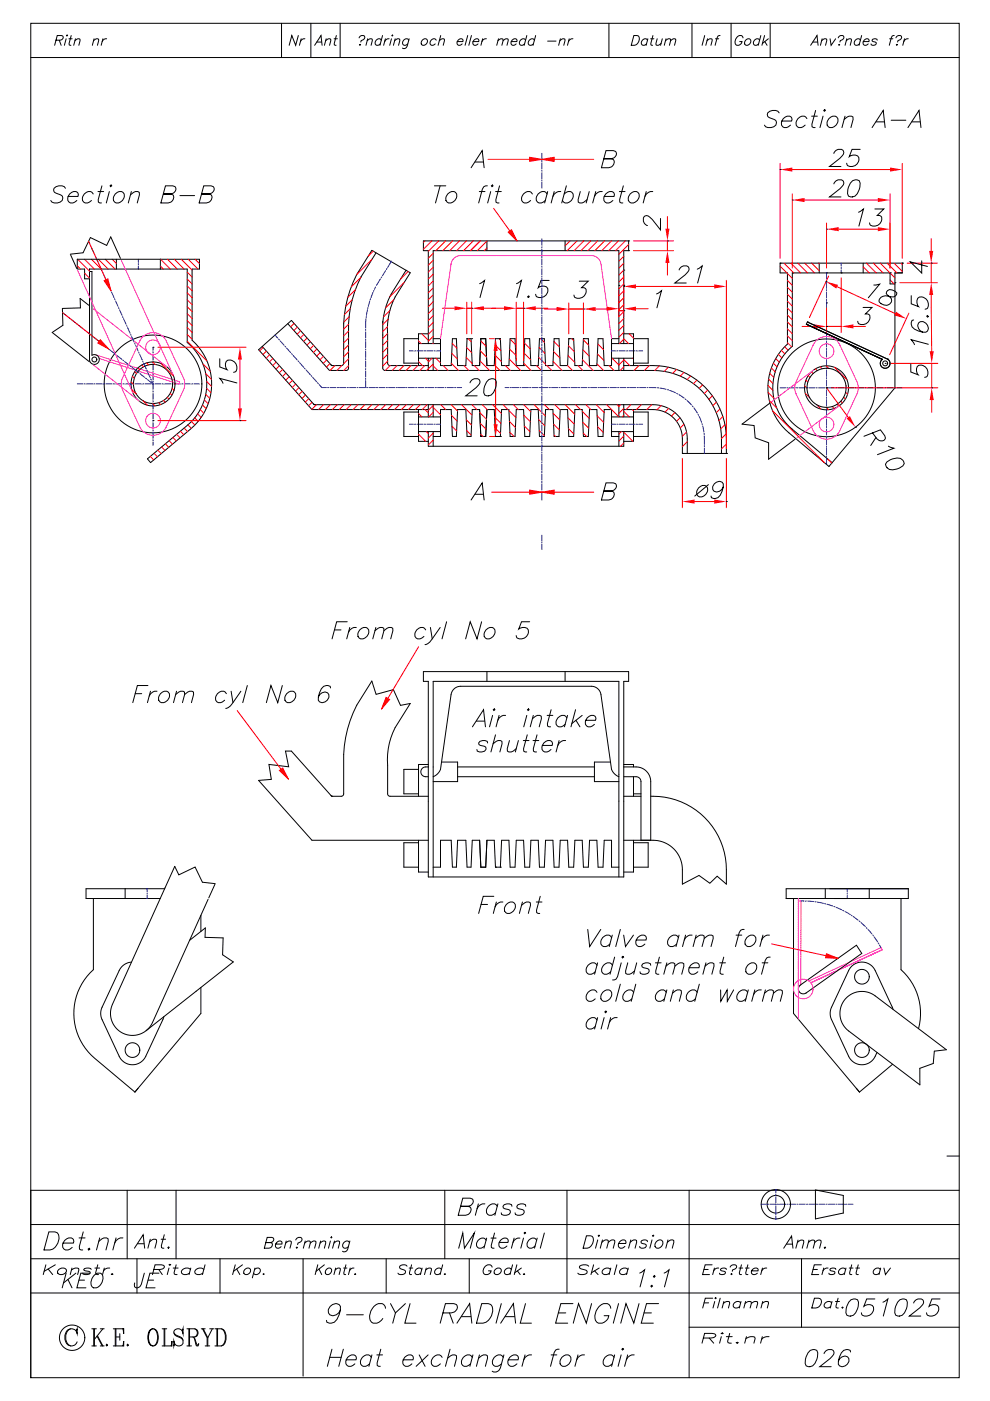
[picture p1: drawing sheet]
<svg xmlns="http://www.w3.org/2000/svg" width="210mm" height="297mm" viewBox="0 0 210 297" stroke-linecap="round" stroke-linejoin="round" font-family="sans-serif">
<g fill="none" stroke="#000" stroke-width=".21">
<path d="M6.5 4.9h197v287.1h-197zM6.5 12.2h197M11.9 8.5h.9l.4-.2a.46 .46 0 0 0 .1-.7l-1.2-.1-.5 2.1M12.6 8.5l.4 1.1M14 8.2l-.3 1.4M14.1 7.5h.2zM14.6 8.2h.7M15.1 7.5l-.4 1.7v.3l.3 .1M15.9 8.6l.6-.4 .5 .1-.3 1.3M16 8.2l-.4 1.4M19.8 8.6l.6-.4 .5 .1-.2 1.3M20 8.2l-.4 1.4"/>
<path d="M21.8 8.2l-.3 1.4M22.6 8.2a.9 .9 0 0 0-.9 .6M59.7 4.9v7.3M63.3 7.5l-.6 2.1-.8-2.1-.6 2.1M63.9 8.2l-.4 1.4M64.7 8.2a.9 .9 0 0 0-1 .6M65.9 4.9v7.3M66.7 9.6l1.4-2.1 .2 2.1M67.2 8.9h1M69.1 8.6l.6-.4 .4 .1-.2 1.3M69.2 8.2l-.4 1.4M70.9 8.2h.7"/>
<path d="M71.3 7.5l-.4 1.7v.3l.4 .1M72.1 4.9v7.3M76.2 8a.64 .64 0 0 1 .5-.5 .64 .64 0 0 1 .7 .4 .9 .9 0 0 1-.8 .7l-.1 .3M76.3 9.5h.2zM77.9 8.6l.6-.4 .5 .1-.3 1.3M78 8.2l-.4 1.4M80.9 8.5a.73 .73 0 0 0-1.1 0 .73 .73 0 0 0 .1 1.1h.3l.5-.3M81.1 7.5l-.5 2.1M81.7 8.2l-.3 1.4M82.5 8.2a.91 .91 0 0 0-.9 .6M83 8.2l-.3 1.4M83.1 7.5h.2z"/>
<path d="M83.7 8.6l.6-.4 .5 .1-.3 1.3M83.8 8.2l-.4 1.4M86.7 8.5a.73 .73 0 0 0-1.1 0 .73 .73 0 0 0 .1 1.1l.8-.3M86.8 8.2l-.4 1.6a.68 .68 0 0 1-1 .4M89.6 8.5a.61 .61 0 0 1 .9-.2 .61 .61 0 0 1-.1 1 .61 .61 0 0 1-.9 .2 .61 .61 0 0 1 .1-1zM92.5 8.5a.73 .73 0 0 0-1.1 0 .73 .73 0 0 0 .1 1.1l.8-.3M93.2 8.6l.6-.4 .5 .1-.3 1.3M93.5 7.5l-.6 2.1M97 8.8h1.2v-.2a.68 .68 0 0 0-.8-.3 .68 .68 0 0 0-.5 .7l.1 .3a.6 .6 0 0 0 .5 .3 .6 .6 0 0 0 .5-.3M99.2 7.5l-.6 2.1M100 7.5l-.6 2.1M100.3 8.8h1.2l.1-.2a.68 .68 0 0 0-.8-.3 .68 .68 0 0 0-.5 .7 .58 .58 0 0 0 .4 .6 .58 .58 0 0 0 .7-.3"/>
<path d="M102.4 8.2l-.4 1.4M103.2 8.2a.91 .91 0 0 0-1 .6M105.6 8.6l.6-.4 .5 .1-.2 1.3M105.7 8.2l-.3 1.4M106.7 8.6l.6-.4 .5 .1-.3 1.3M108.4 8.8h1.2l.1-.2a.68 .68 0 0 0-.8-.3 .68 .68 0 0 0-.5 .7 .58 .58 0 0 0 .4 .6 .58 .58 0 0 0 .7-.3M111.5 8.5a.73 .73 0 0 0-1.1 0 .73 .73 0 0 0 .1 1.1l.8-.3M111.7 7.5l-.5 2.1M113.4 8.5a.73 .73 0 0 0-1.1 0 .73 .73 0 0 0 .1 1.1l.7-.3M113.6 7.5l-.5 2.1M116.2 8.7h1.7M118.8 8.6l.6-.4 .4 .1-.2 1.3"/>
<path d="M118.9 8.2l-.4 1.4M120.7 8.2l-.3 1.4M121.5 8.2a.91 .91 0 0 0-.9 .6M129.2 4.9v7.3M134.4 7.5h.7a1.01 1.01 0 0 1 .1 1.8l-.6 .3h-.7zM137.3 8.5a.73 .73 0 0 0-1 0 .73 .73 0 0 0 .1 1.1l.7-.3M137.4 8.2l-.4 1.4M138 8.2h.7M138.5 7.5l-.5 1.7 .1 .3 .3 .1M139.4 8.2l-.3 1.3 .5 .1 .6-.4M140.5 8.2l-.4 1.4M141.2 8.6l.6-.4 .4 .1-.2 1.3"/>
<path d="M141.3 8.2l-.4 1.4M142.3 8.6l.5-.4 .5 .1-.2 1.3M146.8 4.9v7.3M149.5 7.5l-.6 2.1M150 8.6l.6-.4 .4 .1-.2 1.3M150.1 8.2l-.4 1.4M151.8 8.2h.6M152.7 7.5l-.4 .1-.2 .3-.4 1.7M155.1 4.9v7.3M157.6 8l-.2-.4a1.18 1.18 0 0 0-1.3 .6 1.18 1.18 0 0 0 .2 1.4 .94 .94 0 0 0 1.1-.8h-.5M158.2 8.5a.61 .61 0 0 1 .9-.2 .61 .61 0 0 1-.1 1 .61 .61 0 0 1-.9 .2 .61 .61 0 0 1 .1-1zM161.1 8.5a.73 .73 0 0 0-1.1 0 .73 .73 0 0 0 .1 1.1h.3l.5-.3"/>
<path d="M161.4 7.5l-.6 2.1M162.2 7.5l-.6 2.1M162.2 8.8l.5 .8M163 8.2l-1.3 1M163.4 4.9v7.3M171.9 9.6l1.4-2.1 .2 2.1M172.4 8.9h1M174.3 8.6l.6-.4 .4 .1-.2 1.3M174.4 8.2l-.4 1.4M176.1 8.2l.2 1.4 .9-1.4M177.8 8a.64 .64 0 0 1 .6-.5 .64 .64 0 0 1 .6 .4 .9 .9 0 0 1-.8 .7v.3M177.9 9.5h.2z"/>
<path d="M179.5 8.6l.6-.4 .5 .1-.3 1.3M179.6 8.2l-.4 1.4M182.5 8.5a.73 .73 0 0 0-1.1 0 .73 .73 0 0 0 .1 1.1h.3l.5-.3M182.8 7.5l-.6 2.1M183.1 8.8h1.2v-.2a.68 .68 0 0 0-.8-.3 .68 .68 0 0 0-.4 .7v.3a.6 .6 0 0 0 .5 .3 .6 .6 0 0 0 .6-.3M186.1 8.5a.55 .55 0 0 0-.6-.3 .55 .55 0 0 0-.5 .5 .84 .84 0 0 1 .9 .5l-.1 .1a.65 .65 0 0 1-1 0M188.7 8.2h.7M189.7 7.5l-.4 .1-.2 .3-.5 1.7M190 8a.64 .64 0 0 1 .6-.5 .64 .64 0 0 1 .6 .4 .9 .9 0 0 1-.7 .7l-.1 .3M190.1 9.5h.2zM191.9 8.2l-.4 1.4M192.6 8.2a.91 .91 0 0 0-.9 .6"/>
<path d="M132.3 53.1h1v-2h-43.5v2h1v19.7M72.9 68.6v8.5l-.4 .4h-2.2M73.9 68.7v9.5l-.4 .3h-3.6M81.2 68.1v10l.4 .4h56.9M82.2 71v6l.2 .4 .3 .1h8.1M88.8 71.8h-3.1v5.2h3.1M88.8 75.9h4.6M88.8 72.8h4.6M90.8 75.9v2.6M90.8 70.8h-2v6.7M91.9 72.8v-19.7h39.4v19.7M91.9 75.9v2.6"/>
<path d="M91.9 71.8h1.5v5.7M101.7 60.1l1.1-.7-1 3.7M129.7 72.8h4.7v-2h-2.1v2M129.7 75.9h4.7M131.3 71.8h-1.6v5.7h-1.5l-.3-5.7h-1l-.3 5.7h-1.6l-.2-5.7h-1.1l-.2 5.7h-1.6l-.2-5.7h-1.1l-.2 5.7h-1.6l-.2-5.7h-1.1l-.2 5.7h-1.6l-.2-5.7h-1.1l-.2 5.7h-1.6l-.3-5.7h-1l-.2 5.7h-1.6l-.3-5.7h-1l-.3 5.7h-1.5l-.3-5.7h-1l-.3 5.7h-1.5l-.3-5.7h-1l-.3 5.7h-1.5l-.3-5.7h-.8l-.3 5.7h-1.7l-.3-5.7h-.8l-.3 5.7M131.3 75.9v2.6M132.3 75.9v2.6M134.4 71.8h3.1v5.2h-3.1M66.2 86.8h24.6M66.6 85.8h71.9M90.8 85.8v2.6M90.8 94.6h41.5"/>
<path d="M91.9 85.8v2.6M93.4 86.8v5.7h-1.5M95.7 86.8l.3 5.7h.8l.3-5.7h1.7l.3 5.7h.8l.3-5.7h1.5l.3 5.7h1l.3-5.7h1.5l.3 5.7h1l.3-5.7h1.5l.3 5.7h1l.3-5.7h1.6l.2 5.7h1l.3-5.7h1.6l.2 5.7h1.1l.2-5.7h1.6l.2 5.7h1.1l.2-5.7h1.6l.2 5.7h1.1l.2-5.7h1.6l.2 5.7h1.1l.2-5.7h1.6l.3 5.7h1l.3-5.7h1.5v5.7h1.6M131.3 85.8v2.6M132.3 85.8v2.6M6.5 259.6h197M27 252.3v14.5M37.3 252.3v14.5M94.3 252.3v14.5M120.3 252.3v21.8M146.2 252.3v39.7M200.9 245.1h2.6"/>
<path d="M203.5 252.3h-197v39.7M6.5 266.8h197M6.5 274.1h197M9.7 268.1l-.5 2.1M10.2 269l1 1.2M10.4 261.1h1.2a1.17 1.17 0 0 1 .9 1.5 2.54 2.54 0 0 1-3.2 2.4zM11.7 268.1l-2.3 1.4M12.5 269.1a.94 .94 0 0 1 1.6 .3 1.02 1.02 0 0 1-.9 .8 1.02 1.02 0 0 1-1-.6zM13.4 263.5h2.2a.75 .75 0 0 0-.5-1.1 1.56 1.56 0 0 0-1.5 .7 1.56 1.56 0 0 0 0 1.7 1.28 1.28 0 0 0 1.7-.4M15.2 269.2a1.38 1.38 0 0 1 1.5-.3l-.2 1.3M15.3 268.8l-.4 1.4M16.8 262.4h1.2"/>
<path d="M17.7 261.1l-.9 3.1 .1 .6 .6 .2M18.7 264.8l.2-.2 .2 .2-.3 .2zM19.3 269.1a1.08 1.08 0 0 0-1.5 0v.2l1.3 .3v.3a1.18 1.18 0 0 1-1.6 0M20.1 268.8h1M20.7 268.1l-.4 1.7 .1 .3 .5 .1M21 263.1l1.1-.7h.5l.3 .2 .1 .5-.5 1.9M21.1 262.4l-.6 2.6M22.1 268.8l-.3 1.4M23.3 268.8a1.3 1.3 0 0 0-1.3 .6M23.6 270.1h.3zM24.6 262.4l-.7 2.6M26.1 262.4a1.67 1.67 0 0 0-1.8 1.1"/>
<path d="M28.5 264.6l1.9-2.9 .3 2.9M29.1 266.8v7.3M29.2 263.6h1.3M31.7 263.2l.9-.5 .6 .1-.3 1.8M31.9 262.7l-.5 1.9M32.6 269.1h1.4a.85 .85 0 0 0 .9-.6l-.2-.3-.5-.1h-1.3l-.6 2.1M33.7 269.1l.7 1.1M34.2 262.7h.9M34.8 261.7l-.6 2.3 .1 .5 .5 .1M35.6 264.5l.2-.2 .1 .2-.2 .1zM35.8 268.8l-.3 1.4M35.9 268.1h.3z"/>
<path d="M36.7 268.8h1.1M37.4 268.1l-.5 1.7 .1 .3 .6 .1M40.4 269.1a1.19 1.19 0 0 0-1.9 .5 1.01 1.01 0 0 0 1.7 .3M40.5 268.8l-.4 1.4M43.2 269.1a1.08 1.08 0 0 0-1.2-.2 1.08 1.08 0 0 0-.6 1 1.17 1.17 0 0 0 1.6 0M43.5 268.1l-.6 2.1M46.7 266.8v7.3M49.9 268.1l-.6 2.1M50.2 269l.7 1.2M51.4 268.1l-1.9 1.4M51.9 269.1a.68 .68 0 0 1 1.2-.1 .68 .68 0 0 1-.5 1.1 .61 .61 0 0 1-.8-.1 .61 .61 0 0 1 .1-.9zM54 269.1a.68 .68 0 0 1 1.1-.1 .68 .68 0 0 1-.4 1.1 .63 .63 0 0 1-.9-.2"/>
<path d="M54.1 268.8l-.6 2.1M55.8 270.1h.2zM56.7 262.3l1.2 .1a.55 .55 0 0 1-.2 .9l-1.3 .1 1.3 .1a.72 .72 0 0 1-.7 1.1h-.9zM58.5 263.7h1.3a.45 .45 0 0 0-.3-.6 .87 .87 0 0 0-1 .4 .87 .87 0 0 0 .3 1.1h.3l.5-.3M60.6 263.5l.7-.4 .5 .1-.3 1.4M60.7 263.1l-.4 1.5M62.7 262.9a.7 .7 0 0 1 .7-.6 .7 .7 0 0 1 .7 .4 1 1 0 0 1-.9 .8l-.1 .3M62.8 264.5l.2-.1 .1 .1zM64.3 266.8v24.9M64.6 263.5l.7-.4 .5 .1-.3 1.4M64.7 263.1l-.4 1.5M65.8 263.5l.7-.4 .5 .1-.3 1.4"/>
<path d="M67.4 268.1l-.5 2.1M67.7 269l.5 1.2M67.9 263.5l.7-.4 .5 .1-.3 1.4M68 263.1l-.4 1.5M68.8 268.1l-1.8 1.4M69.2 269.1a.62 .62 0 0 1 1-.2 .62 .62 0 0 1-.1 1 .62 .62 0 0 1-.9 .2 .62 .62 0 0 1 0-1zM70.1 263.1l-.4 1.5M70.2 262.3h.2l-.1 .1zM70.8 263.5l.7-.4 .5 .1-.3 1.4M70.9 263.1l-.4 1.5M71.1 269.2l.6-.4 .5 .1-.3 1.3M71.2 268.8l-.4 1.4"/>
<path d="M72.9 268.8h.7M73.4 268.1l-.5 1.7v.3l.4 .1M74.1 263.4a.81 .81 0 0 0-1.2 0 .81 .81 0 0 0 .1 1.2h.4l.5-.3M74.2 263.1l-.5 1.7a.75 .75 0 0 1-1.1 .4M74.3 268.8l-.4 1.4M75.1 268.8a.92 .92 0 0 0-1 .6M75.2 270.1h.2zM81.9 266.8v7.3M86.3 268.4a1 1 0 0 0-1.6 .2l.2 .3 1 .4 .1 .3a.97 .97 0 0 1-1.6 .3M86.8 268.8h.8M87.3 268.1l-.5 1.7 .1 .3 .4 .1M89.5 269.1a.8 .8 0 0 0-1.1-.1 .8 .8 0 0 0-.2 1.1 .83 .83 0 0 0 1-.2"/>
<path d="M89.5 268.8l-.3 1.4M90.3 269.2a.92 .92 0 0 1 1.2-.3l-.2 1.3M90.4 268.8l-.4 1.4M93.6 269.1a.8 .8 0 0 0-1.1-.1 .8 .8 0 0 0-.1 1.1 .83 .83 0 0 0 1-.2M93.9 268.1l-.6 2.1M94.3 270.1h.2zM97.3 264.6l.9-3.2 .3 3.2 2.1-3.2-.9 3.2M99.5 266.8v7.3M103.1 262.9a1.08 1.08 0 0 0-1.1-.4 1.08 1.08 0 0 0-.9 .9 .83 .83 0 0 0 .2 1 .83 .83 0 0 0 1.1 0l.4-.3M103.2 262.5l-.5 2.1M104.1 262.5h1.1M104.4 268.6a.96 .96 0 0 0-1-.5 .96 .96 0 0 0-.8 .8 .88 .88 0 0 0 .3 1.3 1.03 1.03 0 0 0 1.3-.8h-.6"/>
<path d="M104.9 261.4l-.7 2.6v.4l.6 .2M105 269.1a.69 .69 0 0 1 1.2-.1 .69 .69 0 0 1-.4 1.1 .62 .62 0 0 1-.7 .1 .62 .62 0 0 1-.3-.6zM105.9 263.4h1.8a.63 .63 0 0 0-.3-.9 1.31 1.31 0 0 0-1.3 .5 1.31 1.31 0 0 0 0 1.4 1.08 1.08 0 0 0 1.4-.3M108.5 269.1a.81 .81 0 0 0-1.2-.1 .81 .81 0 0 0-.1 1.1 .88 .88 0 0 0 1-.2M108.7 268.1l-.5 2.1M109 262.5l-.5 2.1M109.6 268.1l-.5 2.1M109.7 269.4l.6 .8M110.3 262.5a1.4 1.4 0 0 0-1.5 .9M110.6 268.8l-1.4 1M111 270.1h.3zM111 262.5l-.5 2.1"/>
<path d="M111.2 261.4l.2-.2 .1 .2-.2 .1zM113.8 262.9a1.08 1.08 0 0 0-1.1-.4 1.08 1.08 0 0 0-.8 .9 .83 .83 0 0 0 .1 1 .83 .83 0 0 0 1.1 0l.4-.3M113.9 262.5l-.5 2.1M115.5 261.4l-.9 3.2M124.4 262h.9a1.19 1.19 0 0 1 .2 2l-.5 .5-1.3 .1zM124.9 268.4a1.39 1.39 0 0 0-2 .2l.2 .3 1.3 .4 .2 .3a1.2 1.2 0 0 1-1.8 .5l-.2-.2M125.9 268.1l-.5 2.1M126.1 269.4l.8 .8M126.8 262.8l-.5 1.8M126.9 262l.2-.2v.2l-.1 .1zM127.1 268.8l-1.6 1M127.7 263.3l.7-.5 .6 .2-.3 1.6"/>
<path d="M127.8 262.8l-.5 1.8M129 263.3l.8-.5 .6 .2-.3 1.6M129.5 269.1a1 1 0 0 0-1.2-.2 1 1 0 0 0-.5 1 1.02 1.02 0 0 0 1.5 0M129.6 268.8l-.4 1.4M130.8 268.1l-.5 2.1M131.2 263.6h1.5a.51 .51 0 0 0-.3-.8 .99 .99 0 0 0-1.1 .6 .99 .99 0 0 0 .3 1.2h.4l.6-.4M133.2 269.1a1 1 0 0 0-1.2-.2 1 1 0 0 0-.5 1 1.02 1.02 0 0 0 1.5 0M133.3 268.8l-.4 1.4M133.7 263.3l.7-.5 .6 .2-.3 1.6M133.8 262.8l-.5 1.8M137.3 263.2a.76 .76 0 0 0-.7-.4 .76 .76 0 0 0-.7 .4l.1 .3 1 .3 .1 .4a1.01 1.01 0 0 1-1.4 .3v-.3M138.3 262.8l-.5 1.8"/>
<path d="M138.4 262l.2-.2 .1 .2-.2 .1zM139.2 263.2a.78 .78 0 0 1 1.2-.2 .78 .78 0 0 1-.1 1.2 .78 .78 0 0 1-1.2 .2 .78 .78 0 0 1 .1-1.2zM141.6 263.3l.7-.5 .6 .2-.3 1.6M141.7 262.8l-.5 1.8M149.3 269.1h.9M149.3 276.2h1M151 268.1h-1.4l-.6 2.1h1.5M151.2 275.2h-1.6l-.6 2.1M151.5 268.8l-.3 1.4M151.6 275.9l-.4 1.4M151.7 275.2h.2zM152.4 268.8a1.03 1.03 0 0 0-1 .6"/>
<path d="M152.8 275.2l-.6 2.1M153.4 276.3a1.06 1.06 0 0 1 1.3-.3l-.2 1.3M153.5 275.9l-.3 1.4M154.1 269.1a.74 .74 0 0 0-1.3 0 1.01 1.01 0 0 0 1 .5l.1 .3a.8 .8 0 0 1-1.3 0M154.9 268.6a.76 .76 0 0 1 .6-.5 .76 .76 0 0 1 .8 .4l-.3 .4-.6 .3-.1 .3M155 270.1h.3zM156.7 268.8h.8M157.1 276.2a.91 .91 0 0 0-1.1-.2 .91 .91 0 0 0-.4 1 .83 .83 0 0 0 1.3 0M157.2 275.9l-.4 1.4M157.3 268.1l-.5 1.7 .1 .3 .4 .1M158 276.3a1.06 1.06 0 0 1 1.3-.3l-.2 1.3M158.1 268.8h.8"/>
<path d="M158.1 275.9l-.3 1.4M158.6 268.1l-.4 1.7v.3l.4 .1M159.4 276.3a1.06 1.06 0 0 1 1.3-.3l-.3 1.3M159.4 269.4h1.4a.41 .41 0 0 0-.3-.6 .78 .78 0 0 0-1 .4 .78 .78 0 0 0 .3 1h.3l.5-.3M161.7 276.3a1.06 1.06 0 0 1 1.3-.3l-.3 1.3M161.7 268.8l-.3 1.4M161.8 275.9l-.4 1.4M162.6 268.8a1.02 1.02 0 0 0-1 .6M166.2 264.6l1.7-2.6 .3 2.6M166.8 263.7h1.3M169.1 263.4l.8-.5 .6 .1-.3 1.6M169.3 262.9l-.5 1.7"/>
<path d="M170 266.8v14.5M171.5 263.4l.7-.5 .6 .1-.3 1.6M171.6 262.9l-.5 1.7M172.5 269.1h.9M172.7 275.2h.9a.69 .69 0 0 1 .6 .8 1.53 1.53 0 0 1-2 1.3zM172.8 263.4l.8-.5 .5 .1-.3 1.6M174.2 268.1h-1.5l-.5 2.1h1.5M174.7 268.8l-.4 1.4M174.8 264.5l.2-.2 .1 .2-.2 .1zM175.6 268.8a1.04 1.04 0 0 0-1 .6M176.4 276.2a.91 .91 0 0 0-1.1-.2 .91 .91 0 0 0-.5 1 .84 .84 0 0 0 1.4 0M176.5 275.9l-.4 1.4"/>
<path d="M177.2 275.9h.9M177.3 269.1a.75 .75 0 0 0-1.3 0 1.03 1.03 0 0 0 1 .5l.1 .3a.82 .82 0 0 1-1.3 0M177.8 275.2l-.5 1.7 .1 .3 .4 .1M178.6 277.2h.2zM179.4 269.1a.82 .82 0 0 0-1.2-.1 .82 .82 0 0 0-.1 1.1 .89 .89 0 0 0 1-.2M179.4 268.8l-.3 1.4M180.1 268.8h.8M180.7 268.1l-.5 1.7v.3l.5 .1M181.5 268.8h.8M182 268.1l-.4 1.7v.3l.5 .1M186.7 269.1a.82 .82 0 0 0-1.1-.1 .82 .82 0 0 0-.2 1.1 .89 .89 0 0 0 1.1-.2M186.8 268.8l-.4 1.4"/>
<path d="M187.5 268.8l.3 1.4 1.1-1.4M146.2 281.3h57.3M149.2 283.6l2.1-.1 .5-.5-.2-.3h-.5h-1.6l-.6 2M150.4 283.6l1 1.1M153 283.3l-.4 1.4M153 282.7h.4zM154.1 283.3h1.2M154.8 282.7l-.5 1.6 .1 .3 .7 .1M156.2 284.6h.4zM158.2 283.7a1.98 1.98 0 0 1 1.9-.3l.1 .3-.3 1M158.3 283.3l-.3 1.4M161.7 283.3l-.4 1.4"/>
<path d="M163.1 283.3a1.67 1.67 0 0 0-1.6 .6"/>
</g>
<g fill="none" stroke="#00f" stroke-width=".21">
<path d="M86.8 74.4h.9M87.9 74.4h.3M88.4 74.4h1.3M90 74.4h.3M90.5 74.4h1.3M92.1 74.4h.2M92.6 74.4h.8M129.7 74.4h.9M130.8 74.4h.3M131.3 74.4h1.3M132.9 74.4h.2M133.4 74.4h1.3"/>
<path d="M135 74.4h.2M135.5 74.4h.8"/>
</g>
<path d="M93.8 65.3h2.6M99 64v6.8M99 65.3h1M100 64v6.8M102.6 65.3h2.6" fill="none" stroke="#f00" stroke-width=".21"/>
<g fill="#f00">
<path d="M96.4 64.9l2.6 .4-2.6 .5z"/>
<path d="M100 65.3l2.6-.4v.9z"/>
</g>
<path d="M116.5 59.4h-1.8l-.5 1.6a1.41 1.41 0 0 1 2 .2 1.55 1.55 0 0 1-.7 1.6 1.55 1.55 0 0 1-1.8-.1l-.1-.3M99 71.8h.1M100 71.8h.1M100 65.3h.1M109.5 60.1l1.1-.7-1 3.7M111.9 62.9l.2-.2 .2 .2-.3 .2z" fill="none" stroke="#000" stroke-width=".21"/>
<path d="M104.3 65.3h2.6M109.5 64v12.5M109.5 65.3h1.6M111.1 64v12.5M113.6 65.3h2.6" fill="none" stroke="#f00" stroke-width=".21"/>
<g fill="#f00">
<path d="M106.9 64.9l2.6 .4-2.6 .5z"/>
<path d="M111.1 65.3l2.5-.4v.9z"/>
</g>
<path d="M122.9 59.6h1.9l-1.4 1.4h.5l.3 .2a1.5 1.5 0 0 1-.5 1.8 1.5 1.5 0 0 1-1.9-.1l-.1-.4M109.5 77.5h.1M111.1 77.5h.1M111.1 65.3h.1" fill="none" stroke="#000" stroke-width=".21"/>
<path d="M115.5 65.5h2.6M120.6 64.2v6.6M120.6 65.5h3.1M123.7 64.2v6.6M126.3 65.5h2.6" fill="none" stroke="#f00" stroke-width=".21"/>
<g fill="#f00">
<path d="M118.1 65.1l2.5 .4-2.5 .4z"/>
<path d="M123.8 65.5l2.5-.4v.8z"/>
</g>
<g fill="none" stroke="#000" stroke-width=".21">
<path d="M76.6 58.7a24.1 24.1 0 0 0-2.7 10M79.8 53.6l-3.3 5.1M86.1 57.3l-3.2 5.1M140.1 46.3v2.4l-1.7-2.2a1.35 1.35 0 0 0-1.6-.7l-.2 .1a1.28 1.28 0 0 0 .7 1.9M55.6 73.4l11 12.4M61 68.6l8.9 9.9M70.2 77.3l.4 .2M70.3 77.5l-8.5-9.6-6.9 6.2 11.3 12.7M72.9 68.6a25.1 25.1 0 0 1 2.8-10.4l3.2-5.1 8.1 4.7-3.2 5.1a14.8 14.8 0 0 0-1.6 8.1M81.2 71h.1M82.9 62.5a15.8 15.8 0 0 0-1.7 5.9M120.6 71.8h.1"/>
<path d="M123.7 71.8h.1M123.7 65.5h.1M138.5 77.5a15.5 15.5 0 0 1 15.6 15.5v3.1M138.5 78.5a14.5 14.5 0 0 1 14.5 14.5v3.1M66.5 85.6l.4 .2M88.8 91.5h4.6M88.8 88.4h4.6M88.8 86.8v6.8h2M88.8 87.3h-3.1v5.2h3.1M90.8 91.5v3.1M91.9 91.5v3.1M129.7 91.5h4.7"/>
<path d="M129.7 88.4h4.7M131.3 91.5v3.1M132.3 91.5v3.1M134.4 86.8v6.8h-2.1M134.4 87.3h3.1v5.2h-3.1M138.5 85.8a7.3 7.3 0 0 1 7.3 7.2v3.1h-1.1v-3.1a6.2 6.2 0 0 0-6.2-6.2M173 252.2l5.9 1.2v3.7l-5.9 1.3z"/>
<circle cx="164.6" cy="255.3" r="1.86"/>
<circle cx="164.6" cy="255.3" r="3.1"/>
</g>
<g fill="none" stroke="#00f" stroke-width=".21">
<path d="M86.8 89.9h.9M87.9 89.9h.3M88.4 89.9h1.3M90 89.9h.3M90.5 89.9h1.3M92.1 89.9h.2M92.6 89.9h.8M129.7 89.9h.9M130.8 89.9h.3M131.3 89.9h1.3M132.9 89.9h.2M133.4 89.9h1.3"/>
<path d="M135 89.9h.2M135.5 89.9h.8M161.5 255.3h1M162.8 255.3h.2M163.3 255.3h1.3M164.6 252.2v.7M164.6 253.1v.3M164.6 253.7v1.3M164.6 255.2v.3M164.6 255.7v1.3M164.6 257.3v.2M164.6 257.8v.7"/>
<path d="M164.8 255.3h.3M165.4 255.3h1.3M166.9 255.3h.3M167.4 255.3h1.3M169 255.3h.3M169.5 255.3h1.3M171.1 255.3h.2M171.6 255.3h1.3M173.1 255.3h.3M173.7 255.3h1.3M175.2 255.3h.3M175.7 255.3h1.3"/>
<path d="M177.3 255.3h.2M177.8 255.3h1.3M179.4 255.3h.2M179.9 255.3h1"/>
</g>
<path d="M134.4 53.1h8.5M134.4 51.1h8.5M141.6 45.9v2.6M141.6 51.1v2M141.6 55.7v2.6" fill="none" stroke="#f00" stroke-width=".21"/>
<g fill="#f00">
<path d="M141.6 53.1l.4 2.6h-.9z"/>
<path d="M141.1 48.5h.9l-.4 2.6z"/>
</g>
<path d="M132.3 53.1v17.7M133.3 53.1h.1M133.3 51.1h.1M141.6 51.1h.1M93.4 77.5h2.3M132.3 77.5h6.2M134.4 72.8v4.7M93.4 86.8h2.3M132.3 86.8h6.2M145.8 96.1h8.3" fill="none" stroke="#000" stroke-width=".21"/>
<g fill="none" stroke="#f00" stroke-width=".21">
<path d="M76.5 58.8l-2 2M78.9 54.9l-3.2 3.3M79.2 53.2l-1.1 1.1M85.8 59.8l-3.1 3.1M86.6 57.6l-1.7 1.6M55.8 73.7l-.7 .7M56.5 74.4l-.7 .8M57.2 75.2l-.7 .7M57.9 76l-.7 .7M58.6 76.8l-.8 .7M59.3 77.5l-.8 .8M60 78.3l-.8 .7"/>
<path d="M60.6 79.1l-.7 .7M61.3 79.9l-.7 .7M62.4 68.6l-.8 .7M63.1 69.3l-.8 .8M63.8 70.1l-.8 .7M64.5 70.9l-.8 .7M65.1 71.7l-.7 .7M65.8 72.4l-.7 .8M66.5 73.2l-.7 .7M67.2 74l-.7 .7M67.9 74.8l-.7 .7M68.6 75.5l-.7 .8"/>
<path d="M69.3 76.3l-.7 .7M70 77.1l-.8 .7M71 77.5l-1 1M72.5 77.5l-1 1M73.9 77.5l-1 1M73.9 76.1l-1 1M73.9 74.6l-1 1M73.9 70.2l-1 1M73.9 71.7l-1 1M73.9 68.7l-1 1.1M73.9 73.1l-1 1.1M74.1 67.1l-1.2 1.2"/>
<path d="M74.3 65.4l-1.2 1.3M74.7 63.5l-1.4 1.4M75.4 61.4l-1.6 1.6M82.2 69.3l-1 1M82.2 70.7l-1 1M82.2 72.2l-1 1M82.2 73.6l-1 1.1M82.2 75.1l-1 1M82.2 76.6l-1 1M82.3 67.7l-1.1 1.1M82.7 65.8l-1.4 1.4M82.8 77.5l-1.1 1"/>
<path d="M83.5 63.5l-1.7 1.8M84.2 77.5l-1 1M85.7 77.5l-1.1 1M87.2 77.5l-1.1 1M88.6 77.5l-1 1M88.8 76.7l.8 .8M88.8 72.3l.5 .5M89.5 70.8l1.3 1.3M90.1 77.5l-1.1 1M90.3 75.9l.5 .6M91.6 75.9l-.8 .8M91.9 77.6l.9 .9"/>
<path d="M91.9 77.2l-1.4 1.3M92.5 75.9l.9 1M94 77.5l1 1M95.7 77l1.5 1.5M95.8 74.9l1.2 1.2M95.9 72.8l1 1M98.4 77.5l1 1M98.9 75.8l1.3 1.2M99 73.7l1 1M99.3 71.8l.6 .6M100.6 77.5l1 1M101.8 76.5l2 2"/>
<path d="M101.9 74.4l1.3 1.3M102 72.3l1.1 1.1M104.8 77.3l1.2 1.2M104.9 75.2l1.5 1.4M105 73.1l1.2 1.2M105.9 71.8l.2 .2M107.2 77.5l1 1M108 76.1l2.4 2.4M108.1 74l1.3 1.3M108.2 71.9l1.1 1.1M111.1 77l1.5 1.5M111.2 74.9l1.4 1.4"/>
<path d="M111.3 72.8l1.1 1.1M113.8 77.5l1 1M114.2 75.7l1.5 1.5M114.3 73.6l1.3 1.3M114.7 71.8l.8 .8M116 77.5l1 1M117.3 76.6l1.9 1.9M117.4 74.5l1.4 1.4M117.5 72.4l1.2 1.2M120.4 77.5l1 1M120.5 75.4l1.4 1.4M120.6 73.3l1.2 1.2"/>
<path d="M121.3 71.8l.4 .4M122.6 77.5l1 1M123.5 76.3l2.3 2.2M123.6 74.1l1.4 1.4M123.7 72.1l1.1 1.1M126.6 77.1l1.4 1.4M126.7 75l1.4 1.4M126.8 72.9l1.2 1.2M127.9 71.8h.1M129.2 77.5l1 1M129.8 75.9l1.5 1.5 1-1.1M132.3 76.2l1.3 1.3"/>
<path d="M132.3 71.8l1 1M132.3 77.8l-.7 .7M133.4 70.8l1 .9M134.2 75.9l.2 .2M135.5 77.5l-1 1M137.7 77.5l-1 1M139.9 77.6l-1 .9M141.8 77.8l-.9 .9M143.5 78.3l-.8 .8M145.1 79l-.8 .7M146.5 79.7l-.8 .8M62 80.6l-.7 .8"/>
<path d="M62.7 81.4l-.7 .7M63.4 82.2l-.7 .7M64.1 83l-.7 .7M64.8 83.7l-.7 .8M65.5 84.5l-.7 .7M66.2 85.3l-.8 .7M67.1 85.8l-1 1M68.6 85.8l-1 1M70.1 85.8l-1.1 1M71.5 85.8l-1 1M73 85.8l-1 1M74.5 85.8l-1.1 1"/>
<path d="M75.9 85.8l-1 1M77.4 85.8l-1 1M78.9 85.8l-1.1 1M80.3 85.8l-1 1M81.8 85.8l-1 1M83.3 85.8l-1.1 1M84.7 85.8l-1 1M86.2 85.8l-1 1M87.7 85.8l-1.1 1M88.8 87.6l.7 .8M88.8 92l1.5 1.6M89.1 85.8l-1 1"/>
<path d="M90.1 86.8l.7 .7M90.4 91.5l.4 .4M90.6 85.8l-1 1M91.9 86.4l1.5 1.5M91.9 86l-1.1 1M91.9 87.4l-1 1M91.9 91.8l-1.1 1.1M91.9 93.3l-1.1 1M93.5 85.8l1 1M95.7 85.8l1.3 1.3M95.8 88l1.2 1.2M95.9 90.3l1 1"/>
<path d="M97.9 85.8l2.2 2.2M98.9 89l1.1 1.1M99 91.3l.9 .9M100.1 85.8l1 1M101.8 87.4l1.4 1.5M101.9 89.7l1.2 1.3M102 92l.4 .5M102.3 85.8l1 1M104.5 85.8l1.9 1.8M104.9 88.4l1.4 1.3M105 90.7l1.2 1.1M106.7 85.8l1 1"/>
<path d="M108 87l1.4 1.5M108.1 89.3l1.2 1.3M108.2 91.7l.8 .8M108.9 85.8l1 1M111.1 85.8l1.5 1.5M111.1 88l1.4 1.4M111.2 90.3l1.2 1.2M113.3 85.8l2.4 2.4M114.3 89l1.3 1.3M114.4 91.3l1.1 1.1M115.5 85.8l1 1M117.3 87.6l1.4 1.4"/>
<path d="M117.4 89.9l1.2 1.2M117.5 92.2l.3 .3M117.7 85.8l1.1 1.1M119.9 85.8l2 2M120.5 88.6l1.3 1.3M120.6 90.9l1.1 1.1M122.1 85.8l1 1M123.5 87.2l1.5 1.5M123.6 89.5l1.3 1.3M123.7 91.8l.7 .7M124.3 85.8l1 1M126.5 85.8l1.6 1.6"/>
<path d="M126.7 88.2l1.3 1.3M126.8 90.5l1.1 1.1M128.7 85.8l2.6 2.6M130.9 85.8l.4 .3 .3-.3M131.8 91.5l-.5 .5M132.3 87.2l1.2 1.2M132.3 91.6l2 2M132.3 86.6l-1 1M132.3 88l-.3 .4M132.3 92.4l-1 1.1M132.3 93.9l-.7 .7M133.8 85.8l-1 1"/>
<path d="M134.1 86.8l.3 .3M136 85.8l-1 1M138.2 85.8l-1 1M140.2 86l-.9 .9M141.8 86.6l-.8 .8M143.2 87.5l-.8 .7M144.2 88.6l-.7 .7M144.7 97.2v10.4M145.1 89.9l-.8 .8M145.6 91.6l-.9 .9M145.8 93.6l-1.1 1.1M147.8 80.6l-.7 .7"/>
<path d="M149 81.6l-.7 .7M150.1 82.7l-.7 .7M151.1 83.9l-.7 .8M152 85.2l-.8 .8M152.7 86.7l-.8 .8M153.3 88.3l-.8 .8M153.8 90l-.9 .9M154 92l-1 1M154.1 94.1l-1.1 1.1M154.1 97.2v10.4M147.3 106.3h4.2"/>
</g>
<g fill="#f00">
<path d="M144.7 106.3l2.6-.4v.9z"/>
<path d="M151.5 105.9l2.6 .4-2.6 .5z"/>
</g>
<path d="M144.7 96.1h.1M154.1 96.1h.1M148.2 103.4a1.12 1.12 0 0 1 1.9 0 1.49 1.49 0 0 1-.5 1.5 1.49 1.49 0 0 1-1.5 .3 1.26 1.26 0 0 1 .1-1.8zM150.3 102.7l-2.9 2.5M153.4 103.3a1.22 1.22 0 0 1-.9 1 1.22 1.22 0 0 1-1.3-.5 1.3 1.3 0 0 1 .6-1.5 1.3 1.3 0 0 1 1.6 .3 3.9 3.9 0 0 1-1.1 2.9l-.9 .2-.5-.2-.1-.3M154.1 106.3h.1" fill="none" stroke="#000" stroke-width=".21"/>
<g fill="none" stroke="#00f" stroke-width=".21">
<path d="M68.3 82.2h.9M69.5 82.2h.2M70 82.2h1.3M71.6 82.2h.2M72.1 82.2h1.3M73.6 82.2h.3M74.1 82.2h1.3M75.7 82.2h.3M76.2 82.2h1.3M77.8 82.2h.2M78.3 82.2h1.3M79.9 82.2h.2"/>
<path d="M80.4 82.2h1.3M81.9 82.2h.3M82.4 82.2h1.3M84 82.2h.3M84.5 82.2h1.3M86.1 82.2h.2M86.6 82.2h1.3M88.1 82.2h.3M88.7 82.2h1.3M90.2 82.2h.3M90.7 82.2h1.3M92.3 82.2h.2"/>
<path d="M92.8 82.2h1.3M94.4 82.2h.2M94.9 82.2h1.3M96.4 82.2h.3M96.9 82.2h1"/>
</g>
<path d="M103.8 71.8h1.1M105.1 74.4v15.5M103.8 92.5h1.3" fill="none" stroke="#f00" stroke-width=".21"/>
<g fill="#f00">
<path d="M105.1 71.8l.5 2.6h-.9z"/>
<path d="M104.7 89.9h.9l-.5 2.6z"/>
</g>
<g fill="none" stroke="#000" stroke-width=".21">
<path d="M103.3 51.1v2M119.9 51.1v2M173.8 55.8v2.1M178.4 57.9h-10.3v15.5M183.1 55.8v2.1M105.9 71.8h.1M167 72.9v-15h-1.5v-2.1h25.9v2.1h-1.6v24.3l-14 16.7M171.3 68.3l17 7.8a1.04 1.04 0 0 1 .3 1.6 1.04 1.04 0 0 1-1.6 0 1.04 1.04 0 0 1 .2-1.5M188.8 60.2h1M99.7 81.1a1.23 1.23 0 0 1 2-.5 1.35 1.35 0 0 1-.7 1.6l-2.2 1.7h2.4M103.7 80.5l.6-.2 .8 .2a3 3 0 0 1-.9 3.2l-.6 .2-.8-.2a3 3 0 0 1 .9-3.2zM105.1 92.5h.1"/>
<path d="M106.1 92.5h.1M103.4 157.5l-.1-.3a1.4 1.4 0 0 0-1.8 .3l.1 .3 1.4 .6 .1 .5a1.4 1.4 0 0 1-1.9 .3v-.3M104.6 157.7l1-.7 .9 .2v.5l-.5 1.7M105.1 155.8l-1 3.6M108.1 157l-.5 1.7v.5l.8 .2 1.1-.7M110 157l-.7 2.4M111 157h1.2M111.8 155.8l-.8 2.9 .1 .5 .6 .2M113.1 157h1.2M113.9 155.8l-.8 2.9 .1 .5 .6 .2M115 158h2.1a.71 .71 0 0 0-.4-1 1.48 1.48 0 0 0-1.5 .6 1.48 1.48 0 0 0 0 1.6 1.22 1.22 0 0 0 1.7-.3M118.6 157l-.7 2.4"/>
<path d="M120 157a1.58 1.58 0 0 0-1.7 1"/>
<circle cx="187.7" cy="77" r=".52"/>
<circle cx="175.3" cy="82.2" r="10.4"/>
</g>
<g fill="none" stroke="#00f" stroke-width=".21">
<path d="M114.9 32.5v1.2M114.9 34v.2M114.9 34.5v1.3M114.9 36.1v.2M114.9 36.6v1.3M114.9 38.1v.3M114.9 38.6v1.3M80.7 59.1l-.8 1.4M81 58.7l-.2 .2M81.8 57.4l-.7 1.1M82.1 56.9l-.2 .2M83.1 55.3l-.9 1.4"/>
<path d="M114.9 50.6v1.4M114.9 52.3v.2M114.9 52.8v1.3M114.9 54.3v.3M114.9 54.9v1.3M114.9 56.4v.3M114.9 56.9v1.3M114.9 58.5v.3M114.9 59v1.3M175.3 57.9v1.2M175.3 59.3v.3M175.3 59.8v1.3"/>
<path d="M178.4 55.8v.6M178.4 56.7v.2M178.4 57.2v.7M58.3 71l.6 .7M59.1 71.9l.1 .2M59.4 72.2l.9 1M60.4 73.4l.2 .2M60.8 73.8l.9 1M61.8 74.9l.2 .2M62.2 75.3l.8 1M63.2 76.5l.2 .2M63.6 76.9l.8 .9"/>
<path d="M64.6 78l.2 .2M64.9 78.4l.9 1M66 79.6l.1 .2M66.3 80l.9 .9M77.6 68.1v1.5M77.6 69.8v.3M77.6 70.3v1.3M77.6 71.9v.3M77.6 72.4v1.3M77.6 74v.2M77.6 74.5v1.3M77.6 76v.3"/>
<path d="M77.6 76.6v1.2M77.6 78.1v.3M77.6 78.6v1.3M77.6 67.5v.6M77.7 67.1v.2M77.9 65.7l-.2 1.1M78 65.2v.2M78.4 63.8l-.3 1.1M78.6 63.3l-.1 .3M79.1 62l-.4 1.1M79.3 61.6l-.1 .2M79.7 60.8l-.3 .5"/>
<path d="M114.9 60.6v.2M114.9 61.1v1.3M114.9 62.6v.3M114.9 63.2v1.2M114.9 64.7v.3M114.9 65.2v1.3M114.9 66.8v.2M114.9 67.3v1.3M114.9 68.9v.2M114.9 69.4v1.3M114.9 70.9v.3M114.9 71.4v1.3"/>
<path d="M114.9 73v.3M114.9 73.5v1.3M114.9 75.1v.2M114.9 75.6v1.3M114.9 77.1v.3M114.9 77.7v1.3M114.9 79.2v.3M114.9 79.7v1.3M175.3 61.4v.2M175.3 61.9v1.3M175.3 63.5v.2M175.3 64v1.3"/>
<path d="M175.3 65.5v.3M175.3 66.1v1.2M175.3 67.6v.3M175.3 68.1v1.3M175.3 69.7v.2M175.3 70.2v1.3M175.3 71.8v.2M175.3 72.3v1.3M175.3 73.8v.3M175.3 74.3v1.3M175.3 75.9v.3M175.3 76.4v1.3"/>
<path d="M175.3 78v.2M175.3 78.5v1.3M67.3 81.1l.2 .2M67.7 81.5l.6 .7M77.6 80.2v.2M77.6 80.7v1.5M107.1 82.2h.8M108.2 82.2h.2M108.7 82.2h1.3M110.3 82.2h.2M110.8 82.2h1.3M112.3 82.2h.3"/>
<path d="M112.8 82.2h1.3M114.4 82.2h.3M114.9 82.2h1.3M114.9 81.3v.3M114.9 81.8v1.3M114.9 83.4v.2M114.9 83.9v1.3M114.9 85.4v.3M114.9 86v1.2M114.9 87.5v.3M114.9 88v1.3M114.9 89.6v.2"/>
<path d="M114.9 90.1v1.3M114.9 91.7v.2M114.9 92.2v1.3M114.9 93.7v.3M114.9 94.2v1.3M114.9 95.8v.3M114.9 96.3v1.3M114.9 97.9v.2M114.9 98.4v1.3M114.9 99.9v.3M116.5 82.2h.2M117 82.2h1.3"/>
<path d="M118.6 82.2h.2M119.1 82.2h1.3M120.6 82.2h.3M121.1 82.2h1.3M122.7 82.2h.3M123.2 82.2h1.3M124.8 82.2h.2M125.3 82.2h1.3M126.8 82.2h.3M127.4 82.2h1.3M128.9 82.2h.3M129.4 82.2h1.3"/>
<path d="M131 82.2h.2M131.5 82.2h1.3M133.1 82.2h.2M133.6 82.2h1.3M135.1 82.2h.3M135.7 82.2h1.2M137.2 82.2h.3M137.7 82.2h1.5M139.5 82.2h.2M140 82.3l1.3 .2M141.5 82.6l.3 .1M142.1 82.8l1.2 .5"/>
<path d="M143.5 83.4l.3 .1M144 83.6l1.1 .8M145.3 84.6l.2 .1M145.7 84.9l1 .9M146.8 86l.2 .2M147.2 86.5l.7 1.1M148 87.8l.2 .2M148.3 88.3l.5 1.2M148.9 89.8l.1 .2M149 90.3l.3 1.3M149.3 91.8l.1 .3M149.4 92.4v1.8"/>
<path d="M149.4 94.5v.2M149.4 95v1.1M165.5 82.2h1.1M166.9 82.2h.3M167.4 82.2h1.3M169 82.2h.2M169.5 82.2h1.3M171 82.2h.3M171.6 82.2h1.2M173.1 82.2h.3M173.6 82.2h1.3M175.2 82.2h.2"/>
<path d="M175.3 80v.3M175.3 80.6v1.3M175.3 82.1v.3M175.3 82.6v1.3M175.3 84.2v.3M175.3 84.7v1.3M175.3 86.3v.2M175.3 86.8v1.3M175.3 88.3v.3M175.3 88.9v1.2M175.3 90.4v.3M175.3 90.9v1.3"/>
<path d="M175.3 92.5v.2M175.3 93v1.3M175.3 94.6v.2M175.3 95.1v1.3M175.3 96.6v.3M175.3 97.1v1.2M175.7 82.2h1.3M177.3 82.2h.2M177.8 82.2h1.3M179.3 82.2h.3M179.8 82.2h1.3M181.4 82.2h.3"/>
<path d="M181.9 82.2h1.3M183.5 82.2h.2M184 82.2h1.3M185.5 82.2h.3M186.1 82.2h1.3M187.6 82.2h.3M188.1 82.2h1.3M189.7 82.2h.3M190.2 82.2h1.2M114.9 100.5v1.3M114.9 102v.3M114.9 102.5v1.3"/>
<path d="M114.9 104.1v.3M114.9 104.6v1.4"/>
</g>
<g fill="none" stroke="#f0f" stroke-width=".21">
<path d="M95.1 59.7v.3M95.2 59.3v.3M95.2 58.9v.3M95.3 58.6v.2M95.4 58.2l-.1 .2M95.4 57.8v.2M95.5 57.4l-.1 .3M95.5 57v.3M95.6 56.6l-.1 .3M95.6 56.2v.3M95.7 55.8l-.1 .3M95.8 55.5l-.1 .2"/>
<path d="M96 55.2l-.2 .2M96.2 54.9l-.2 .1M96.5 54.6l-.2 .2M96.8 54.4l-.2 .1M97.1 54.3l-.2 .1M97.5 54.2h-.3M97.6 54.2h.3M98 54.2h.3M98.4 54.2h.3M98.8 54.2h.3M99.2 54.2h.3M99.6 54.2h.2"/>
<path d="M100 54.2h.2M100.4 54.2h.2M100.8 54.2h.2M101.1 54.2h.3M101.5 54.2h.3M101.9 54.2h.3M102.3 54.2h.3M102.7 54.2h.3M103.1 54.2h.2M103.5 54.2h.2M103.9 54.2h.2M104.3 54.2h.2"/>
<path d="M104.6 54.2h.3M105 54.2h.3M105.4 54.2h.3M105.8 54.2h.3M106.2 54.2h.3M106.6 54.2h.2M107 54.2h.2M107.4 54.2h.2M107.8 54.2h.2M108.1 54.2h.3M108.5 54.2h.3M108.9 54.2h.3"/>
<path d="M109.3 54.2h.3M109.7 54.2h.3M110.1 54.2h.2M110.5 54.2h.2M110.9 54.2h.2M111.2 54.2h.3M111.6 54.2h.3M112 54.2h.3M112.4 54.2h.3M112.8 54.2h.3M113.2 54.2h.3M113.6 54.2h.2"/>
<path d="M114 54.2h.2M114.4 54.2h.2M114.7 54.2h.3M115.1 54.2h.3M115.5 54.2h.3M115.9 54.2h.3M116.3 54.2h.3M116.7 54.2h.3M117.1 54.2h.2M117.5 54.2h.2M117.9 54.2h.2M118.2 54.2h.3"/>
<path d="M118.6 54.2h.3M119 54.2h.3M119.4 54.2h.3M119.8 54.2h.3M120.2 54.2h.3M120.6 54.2h.2M121 54.2h.2M121.4 54.2h.2M121.7 54.2h.3M122.1 54.2h.3M122.5 54.2h.3M122.9 54.2h.3"/>
<path d="M123.3 54.2h.3M123.7 54.2h.2M124.1 54.2h.2M124.5 54.2h.2M124.9 54.2h.2M125.2 54.2h.3M125.7 54.2h.2M126 54.3l.3 .1M126.4 54.4l.2 .1M126.7 54.6l.2 .2M127 54.9l.1 .1M127.2 55.2l.1 .2"/>
<path d="M127.3 55.5l.1 .2M127.4 55.8l.1 .3M127.5 56.2v.3M127.6 56.6v.3M127.6 57l.1 .3M127.7 57.4v.3M127.7 57.8l.1 .2M127.8 58.2v.2M127.8 58.6l.1 .2M127.9 58.9v.3M127.9 59.3l.1 .3M128 59.7v.3"/>
<path d="M93.5 71.6l-.1 .2M93.5 71.3v.2M93.6 70.9l-.1 .2M93.6 70.5v.2M93.7 70.1l-.1 .3M93.7 69.7v.3M93.8 69.3l-.1 .3M93.8 68.9v.3M93.9 68.6v.2M93.9 68.2v.2M94 67.8v.2M94.1 67.4l-.1 .3"/>
<path d="M94.1 67v.3M94.2 66.6l-.1 .3M94.2 66.2v.3M94.3 65.9l-.1 .2M94.3 65.5v.2M94.4 65.1l-.1 .2M94.4 64.7v.3M94.5 64.3v.3M94.5 63.9v.3M94.6 63.6v.2M94.7 63.2l-.1 .2M94.7 62.8v.2"/>
<path d="M94.8 62.4l-.1 .3M94.8 62v.3M94.9 61.6l-.1 .3M94.9 61.2v.3M95 60.9l-.1 .2M95 60.5v.2M95.1 60.1v.2M128.1 60.1v.2M128.1 60.5v.2M128.2 60.9v.2M128.2 61.2l.1 .3M128.3 61.6v.3"/>
<path d="M128.3 62l.1 .3M128.4 62.4v.3M128.4 62.8l.1 .2M128.5 63.2v.2M128.5 63.6l.1 .2M128.6 63.9v.3M128.7 64.3v.3M128.7 64.7v.3M128.8 65.1v.2M128.8 65.5l.1 .2M128.9 65.9v.2M128.9 66.2l.1 .3"/>
<path d="M129 66.6v.3M129 67l.1 .3M129.1 67.4v.3M129.1 67.8l.1 .2M129.2 68.2v.2M129.3 68.6v.2M129.3 68.9v.3M129.4 69.3v.3M129.4 69.7l.1 .3M129.5 70.1v.3M129.5 70.5l.1 .2M129.6 70.9v.2"/>
<path d="M129.6 71.3l.1 .2M129.7 71.6v.2"/>
</g>
<g fill="none" stroke="#f00" stroke-width=".21">
<path d="M165.5 34.6v20.1M168.1 35.9h20.7M191.4 34.6v20.1M90.1 51.1l-.3 .3M91.6 51.1l-1.8 1.8M91.9 53.7l-1.1 1M91.9 55.2l-1.1 1M91.9 56.6l-1.1 1.1M91.9 58.1l-1.1 1M91.9 59.6l-1.1 1M93.1 51.1l-2.3 2.2M94.5 51.1l-2 2"/>
<path d="M96 51.1l-2.1 2M97.5 51.1l-2.1 2M98.9 51.1l-2 2M100.4 51.1l-2.1 2M101.9 51.1l-2.1 2M103.3 51.1l-2 2M103.3 52.5l-.6 .6M120.9 51.1l-1 1M122.4 51.1l-2.1 2M123.8 51.1l-2 2M125.3 51.1l-2.1 2M126.8 51.1l-2.1 2"/>
<path d="M128.2 51.1l-2 2M129.7 51.1l-2.1 2M131.2 51.1l-2.1 2M132.3 54.3l-1 1.1M132.3 55.8l-1 1M132.3 57.3l-1 1M132.3 58.7l-1 1.1M132.6 51.1l-2 2M133.3 51.8l-2 2.1M91.9 61l-1.1 1.1M91.9 62.5l-1.1 1M91.9 64l-1.1 1"/>
<path d="M91.9 65.4l-1.1 1.1M91.9 66.9l-1.1 1M91.9 68.4l-1.1 1M91.9 69.8l-1.1 1.1M91.9 71.3l-1.1 1M91.9 72.8h-.1M132.3 60.2l-1 1M132.3 61.7l-1 1M132.3 63.1l-1 1.1M132.3 64.6l-1 1M132.3 66.1l-1 1M132.3 67.5l-1 1.1"/>
<path d="M132.3 69l-1 1M132.3 70.5l-1 1M132.3 71.9l-.9 .9"/>
</g>
<g fill="#f00">
<path d="M188.8 35.5l2.6 .4-2.6 .5z"/>
<path d="M165.5 35.9l2.6-.4v.9z"/>
</g>
<g fill="none" stroke="#000" stroke-width=".21">
<path d="M165.5 35.9h.1M176.9 32.5a1.22 1.22 0 0 1 2-.5 1.35 1.35 0 0 1-.8 1.6l-2.2 1.7h2.5M182.5 31.7h-1.8l-.6 1.5a1.41 1.41 0 0 1 2.1 .2 1.55 1.55 0 0 1-.7 1.7 1.55 1.55 0 0 1-1.8-.2l-.1-.3M16.4 55v2h1.5v2.1h1.1M23.5 50.2l-.9 1.8-3.4-1.6-1.6 3.2-2.7 .3M24.7 55v2M29.3 57h-10.3v19.2a1.04 1.04 0 0 0 1.2 1 1.04 1.04 0 0 0 .8-1.4 1.04 1.04 0 0 0-1.5-.5v-17.7h-.5M34 55h8.3v2h-1.6v15.1a12.4 12.4 0 0 1-.2 18.8l-8.6 7.2-.6-.8 8.5-7.2a11.4 11.4 0 0 0-.1-17.5v-15.6h-5.7zM165.5 55.8h.1M191.4 55.8h.1M17 63.3l.1 2-3.9 .1 .1 3.6-2.2 1.5M167 72.9a12.4 12.4 0 0 0 .3 18.8l8.5 7.2"/>
<path d="M168.1 73.4a11.4 11.4 0 0 0-.1 17.5l8.5 7.2M171 68.7l16.2 7.5"/>
<circle cx="20" cy="76.2" r=".52"/>
<circle cx="32.5" cy="81.4" r="4.1"/>
<circle cx="32.5" cy="81.4" r="4.7"/>
<circle cx="32.5" cy="81.4" r="10.4"/>
</g>
<g fill="none" stroke="#00f" stroke-width=".21">
<path d="M18.8 51.1l.3 .6M19.2 52l.1 .2M19.4 52.5l.5 1.1M20 53.9l.1 .2M20.2 54.3l.6 1.2M20.9 55.8l.1 .2M21.1 56.2l.5 1.2M21.7 57.7l.1 .2M21.9 58.1l.6 1.2M22.6 59.5l.1 .3M29.3 55v.6M29.3 55.9v.2"/>
<path d="M29.3 56.4v.6M13.3 66.3l1.1 .9M14.6 67.3l.2 .2M15 67.6l1 .9M16.2 68.6l.2 .2M16.7 68.9l1 .8M17.9 69.9l.2 .2M18.3 70.2l1 .8M19.5 71.2l.2 .1M19.9 71.5l1 .8M21.1 72.5l.2 .1M21.5 72.8l1.1 .8"/>
<path d="M22.8 73.7l.2 .2M22.8 60l.5 1.2M23.2 74.1l1 .8M23.4 61.4l.1 .3M23.7 61.9l.5 1.2M24.3 63.3l.1 .3M24.4 75l.2 .2M24.5 63.8l.5 1.2M24.8 75.3l1 .8M25.1 65.2l.2 .2M25.4 65.7l.5 1.2M26 67.1l.1 .2"/>
<path d="M26 76.3l.2 .2M26.2 67.6l.5 1.1M26.4 76.6l1 .8M26.9 69l.1 .2M27.1 69.5l.5 1.1M27.6 77.6l.2 .2M27.7 70.9l.1 .2M27.9 71.3l.6 1.2M28 77.9l1.1 .8M28.6 72.8l.1 .2M28.8 73.2l.5 1.2M29.3 78.9l.2 .1"/>
<path d="M29.4 74.6l.1 .3M29.6 75.1l.6 1.2M29.7 79.2l1 .8M30.3 76.5l.1 .3M30.5 77l.5 1.2M31.1 78.4l.1 .3M31.3 78.9l.6 1.2M32.5 73.6v.7M32.5 74.5v.3M32.5 75.1v1.3M32.5 76.6v.3M32.5 77.1v1.3"/>
<path d="M32.5 78.7v.3M32.5 79.2v1.3M16.4 81.4h1.2M17.8 81.4h.3M18.3 81.4h1.3M19.9 81.4h.2M20.4 81.4h1.3M22 81.4h.2M22.5 81.4h1.3M24 81.4h.3M24.6 81.4h1.2M26.1 81.4h.3"/>
<path d="M26.6 81.4h1.3M28.2 81.4h.2M28.7 81.4h1.3M30.3 81.4h.2M30.8 81.4h1.3M30.9 80.2l.2 .1M31.3 80.5l1.2 .9-.3-.6M32 80.3l.1 .3M32.3 81.4h.3M32.5 80.8v.2M32.5 81.3v1.3M32.5 82.8v.3"/>
<path d="M32.5 83.4v1.3M32.5 84.9v.3M32.5 85.4v1.3M32.5 87v.2M32.5 87.5v1.3M32.5 89.1v.2M32.5 89.6v1.3M32.5 91.1v.3M32.5 91.6v1.3M32.5 93.2v.3M32.5 93.7v.7M32.8 81.4h1.3"/>
<path d="M34.4 81.4h.3M34.9 81.4h1.3M36.5 81.4h.2M37 81.4h1.3M38.5 81.4h.3M39.1 81.4h1.3M40.6 81.4h.3M41.1 81.4h1.2"/>
</g>
<g fill="none" stroke="#f0f" stroke-width=".21">
<path d="M16.4 57.2l.1 .3M16.6 57.6l.1 .2M16.7 57.9l.1 .3M16.9 58.3l.1 .2M17.1 58.6l.1 .3M17.2 59l.1 .2M17.4 59.3l.1 .3M17.5 59.7l.1 .2M25.7 55.2l.1 .2M25.9 55.5l.1 .3M26.1 55.9l.1 .2M26.2 56.2l.1 .3"/>
<path d="M26.4 56.6l.1 .2M26.5 57l.1 .2M26.7 57.3l.1 .2M26.9 57.7l.1 .2M27 58l.1 .3M27.2 58.4l.1 .2M27.3 58.7l.1 .3M27.5 59.1l.1 .2M27.7 59.4l.1 .3M27.8 59.8l.1 .2M17.7 60l.1 .3M17.9 60.4l.1 .2"/>
<path d="M18 60.8l.1 .2M18.2 61.1l.1 .2M18.3 61.5l.1 .2M18.5 61.8l.1 .3M18.7 62.2l.1 .2M18.8 62.5l.1 .3M19 62.9l.1 .2M19.1 63.2l.1 .3M19.3 63.6l.1 .2M19.5 63.9l.1 .3M19.6 64.3l.1 .2M19.8 64.7l.1 .2"/>
<path d="M19.8 65.5l.2 .2M19.9 77.4l.2 .2M19.9 65l.1 .2M20.1 65.4l.1 .2M20.1 65.7l.2 .2M20.2 77.7l.2 .1M20.3 65.7l.1 .2M20.3 75.2l.2 .1M20.4 66.1l.1 .2M20.4 66l.2 .1M20.5 77.9l.2 .2M20.6 66.4l.1 .3"/>
<path d="M20.6 75.3l.2 .1M20.7 66.8l.1 .2M20.7 66.2l.2 .2M20.8 78.1l.2 .2M20.9 67.1l.1 .3M21 75.4l.2 .1M21 76l.3 .1M21 66.5l.3 .1M21.1 67.5l.1 .2M21.1 78.4l.2 .1M21.2 67.8l.1 .3M21.3 75.5l.3 .1"/>
<path d="M21.4 66.7l.2 .2M21.4 68.2l.1 .2M21.4 76.1l.3 .1M21.4 78.6l.2 .2M21.5 68.5l.1 .3M21.7 66.9l.2 .2M21.7 75.7h.2M21.7 68.9l.1 .2M21.7 78.9l.2 .1M21.8 76.2l.2 .1M21.9 69.3l.1 .2M22 67.2l.2 .1"/>
<path d="M22 79.1l.2 .2M22 69.6l.1 .2M22.1 75.8l.2 .1M22.1 76.3l.3 .1M22.2 70l.1 .2M22.3 67.4l.2 .2M22.3 79.3l.2 .2M22.3 70.3l.1 .3M22.4 75.9l.3 .1M22.5 70.7l.1 .2M22.5 76.5h.3M22.6 67.7l.2 .1"/>
<path d="M22.6 79.6l.2 .1M22.7 71l.1 .3M22.8 76l.2 .1M22.8 71.4l.1 .2M22.9 67.9l.2 .2M22.9 76.6l.2 .1M22.9 79.8l.2 .2M23 71.7l.1 .3M23.1 72.1l.1 .2M23.2 76.1l.2 .1M23.2 68.1l.2 .2M23.3 76.7l.2 .1"/>
<path d="M23.3 72.4l.1 .3M23.5 72.8l.1 .2M23.5 68.4l.2 .1M23.5 76.2l.3 .1M23.6 73.1l.1 .3M23.6 76.8l.3 .1M23.8 73.5l.1 .2M23.8 68.6l.2 .2M23.9 76.4h.3M23.9 73.9l.1 .2M24 76.9l.2 .1M24.1 74.2l.1 .2"/>
<path d="M24.1 68.9l.2 .1M24.3 74.6l.1 .2M24.3 76.5l.2 .1M24.4 77.1h.2M24.4 69.1l.2 .2M24.4 74.9l.1 .3M24.6 75.3l.1 .2M24.7 76.6l.2 .1M24.7 69.3l.2 .2M24.7 77.2l.3 .1M24.7 75.6l.1 .3M24.9 76l.1 .2"/>
<path d="M25 69.6l.2 .1M25 76.7l.3 .1M25.1 76.3l.1 .3M25.1 77.3l.3 .1M25.2 76.7l.1 .2M25.3 69.8l.2 .2M25.4 77l.1 .3M25.4 76.8l.2 .1M25.5 77.4l.2 .1M25.5 77.4l.1 .2M25.6 70.1l.2 .1M25.7 77.8l.1 .2"/>
<path d="M25.8 77h.2M25.8 77.5l.3 .1M25.9 78.1l.1 .2M25.9 70.3l.2 .2M26 78.5l.1 .2M26.1 79.9l-.1 .3M26.1 77.1l.3 .1M26.2 78.8l.1 .3M26.2 77.7h.3M26.2 79.6l-.1 .2M26.2 70.6l.2 .1M26.3 79.2l.1 .2"/>
<path d="M26.4 79.2l-.1 .3M26.5 79.5l.1 .3M26.5 77.2l.3 .1M26.5 70.8l.2 .2M26.6 78.9l-.1 .2M26.6 77.8l.2 .1M26.7 79.9l.1 .2M26.7 78.5l-.1 .3M26.9 71l.2 .2M26.9 77.3l.2 .1M26.9 78.2l-.1 .2M27 77.9l.2 .1"/>
<path d="M27.1 77.8l-.2 .3M27.2 71.3l.2 .1M27.2 77.5l-.1 .2M27.2 77.4l.3 .1M27.3 78l.3 .1M27.4 77.1l-.1 .3M27.5 71.5l.2 .2M27.6 76.8l-.2 .2M27.6 77.6h.3M27.7 78.1l.2 .1M27.7 76.4l-.1 .3M27.8 71.8l.2 .1"/>
<path d="M27.9 76.1l-.1 .2M28 60.1l.1 .3M28 77.7l.2 .1M28 75.7l-.1 .3M28.1 78.2l.2 .1M28.1 72l.2 .2M28.1 60.5l.1 .2M28.2 75.4l-.1 .2M28.3 60.8l.1 .3M28.4 77.8l.2 .1M28.4 72.2l.2 .2M28.4 75l-.1 .2"/>
<path d="M28.4 78.4h.3M28.5 61.2l.1 .2M28.5 74.7l-.1 .2M28.6 61.6l.1 .2M28.7 72.5l.2 .1M28.7 74.3l-.1 .2M28.7 77.9l.3 .1M28.8 61.9l.1 .2M28.8 78.5l.3 .1M28.9 74l-.1 .2M28.9 62.3l.1 .2M29 72.7l.2 .2"/>
<path d="M29 73.6l-.1 .2M29.1 78l.2 .1M29.1 62.6l.1 .3M29.2 78.6l.2 .1M29.2 73.2l-.1 .3M29.3 63l.1 .2M29.3 73l.2 .1M29.4 72.9l-.1 .2M29.4 63.3l.1 .3M29.5 78.2h.2M29.5 72.5l-.1 .3M29.5 78.7l.3 .1"/>
<path d="M29.6 63.7l.1 .2M29.6 73.2l.2 .2M29.7 72.2l-.1 .2M29.7 64l.1 .3M29.8 78.3l.3 .1M29.9 64.4l.1 .2M29.9 71.9l-.1 .2M29.9 73.4l.2 .2M29.9 78.8l.3 .1M30.1 64.7l.1 .3M30.1 71.5l-.1 .2M30.2 78.4l.3 .1"/>
<path d="M30.2 73.7l.2 .1M30.2 65.1l.1 .2M30.3 79h.2M30.4 65.5l.1 .2M30.4 71.3l-.2 .2M30.5 73.9l.2 .2M30.5 65.8l.1 .2M30.6 78.5l.2 .1M30.7 79.1l.2 .1M30.7 66.2l.1 .2M30.7 71l-.2 .2M30.8 74.2l.2 .1"/>
<path d="M30.9 66.5l.1 .3M30.9 73.7v.2M30.9 73.3v.2M30.9 78.6l.3 .1M31 74.1l.1 .2M31 66.9l.1 .2M31 79.2l.3 .1M31.1 72.9l-.1 .3M31.1 70.8l-.3 .2M31.2 67.2l.1 .3M31.3 72.6l-.2 .2M31.3 78.7l.3 .1"/>
<path d="M31.3 74.6l-.2-.2 .2 .2M31.3 67.6l.1 .2M31.4 74.7l.2 .2M31.4 79.3l.2 .1M31.4 74.6l.2 .2M31.4 70.7l-.2 .1M31.5 67.9l.1 .3M31.6 72.3l-.2 .2M31.7 68.3l.1 .2M31.7 75l.2 .1M31.7 78.9h.2M31.7 74.9l.2 .1"/>
<path d="M31.8 79.4l.2 .1M31.8 70.6h-.2M31.8 68.6l.1 .3M31.9 72.2l-.2 .1M32 69l.1 .2M32.1 79l.2 .1M32.1 69.4l.1 .2M32.1 79.6h.3M32.2 70.5l-.3 .1M32.3 72.1h-.3M32.3 75.2l-.3-.1 .2 .2M32.3 69.7l.1 .2"/>
<path d="M32.3 70.5h.3M32.3 75.4l.2 .1M32.4 72.1h.3M32.4 79.1l.3 .1M32.5 70.1l.1 .2M32.5 79.7l.3 .1M32.6 70.4l.1 .2M32.6 75.6l.3 .2M32.7 75.2h-.3M32.7 70.5l.3 .1M32.8 70.8l.1 .2M32.8 79.2l.2 .1"/>
<path d="M32.8 72.1l.3 .1M32.9 79.8l.2 .1M32.9 71.1l.1 .3M33 75.8l.2 .2M33.1 75l-.3 .1M33.1 71.5l.1 .2M33.1 70.6h.3M33.2 79.3l.2 .1M33.2 72.2l.2 .2M33.2 79.9l.3 .1M33.3 71.8l.1 .3M33.3 76.1l.2 .1"/>
<path d="M33.4 74.9l-.2 .1M33.4 72.2l.1 .2M33.5 70.7l.2 .1M33.5 72.5l.2 .1M33.5 79.5h.3M33.6 76.3l.2 .2M33.6 72.5l.1 .3M33.7 74.6l-.2 .2M33.7 72.9l.1 .2M33.7 72.8l.2 .2M33.8 70.8l.3 .2M33.9 76.6l.2 .1"/>
<path d="M33.9 74.2l-.1 .3M33.9 73.2l.1 .5M33.9 79.6l.2 .1M33.9 73.1l.1 .3M34 73.9l-.1 .2M34.1 73.6l.1 .2M34.2 76.8l.2 .2M34.2 71l.2 .2M34.2 74l.1 .2M34.3 79.7l.2 .1M34.4 74.3l.1 .2M34.5 77l.2 .2"/>
<path d="M34.5 71.3l.2 .1M34.5 74.7l.1 .2M34.6 79.8l.3 .1M34.7 75l.1 .3M34.8 71.5l.1 .2M34.8 77.3l.2 .1M34.9 75.4l.1 .2M35 71.9l.2 .2M35 79.9l.3 .1M35 75.7l.1 .3M35.1 77.5l.2 .2M35.2 76.1l.1 .2"/>
<path d="M35.2 72.2l.1 .2M35.3 76.4l.1 .3M35.4 72.5l.1 .3M35.5 76.8l.1 .2M35.6 72.9l.1 .2M35.7 77.1l.1 .3M35.7 73.2l.1 .3M35.8 77.5l.1 .2M35.9 73.6l.1 .2M36 77.8l.1 .3M36 74l.2 .2M36.1 78.2l.1 .2"/>
<path d="M36.2 74.3l.1 .2M36.3 78.6l.1 .2M36.4 74.7l.1 .2M36.5 78.9l.1 .2M36.5 75l.1 .2M36.6 79.3l.1 .2M36.7 75.4l.1 .2M36.9 75.7l.1 .3M37 76.1l.1 .2M37.2 76.4l.1 .3M37.4 76.8l.1 .2M37.5 77.1l.1 .3"/>
<path d="M37.7 77.5l.1 .2M37.9 77.8l.1 .3M38 78.2l.1 .2M38.2 78.5l.1 .3M38.3 78.9l.2 .2M38.5 79.2l.1 .3M38.7 79.6l.1 .2M38.8 79.9l.2 .3M23.2 80.1l.2 .1M23.5 80.3l.2 .2M23.8 80.5l.3 .2M24.2 80.8l.2 .1"/>
<path d="M24.5 81l.2 .2M24.8 81.3l.2 .1M25.1 81.5l.2 .2M25.4 81.7l.2 .2M25.7 82l.2 .1M25.7 81.5v.2M25.7 81.1v.2M25.8 81.8v.3M25.8 80.7v.2M25.8 82.2l.1 .3M25.9 80.3l-.1 .3M26 82.6l.1 .2"/>
<path d="M26 82.2l.2 .2M26.1 83l.1 .2M26.3 82.5l.2 .1M26.3 83.3l.1 .2M26.5 83.7l.1 .2M26.6 82.7l.2 .2M26.6 84l.1 .2M26.8 84.4l.1 .2M26.8 80.2l.1 .3M26.9 82.9l.2 .2M26.9 84.7l.2 .3M27 80.6l.1 .2"/>
<path d="M27.1 85.1l.1 .2M27.1 80.9l.1 .3M27.2 83.2l.2 .2M27.3 85.4l.1 .2M27.3 81.3l.1 .2M27.4 85.8l.2 .2M27.5 81.7l.1 .2M27.5 83.4l.2 .2M27.6 86.1l.1 .3M27.6 82l.1 .2M27.8 86.5l.1 .2M27.8 82.4l.1 .2"/>
<path d="M27.8 83.7l.2 .1M27.9 86.8l.1 .3M27.9 82.7l.1 .3M28.1 83.1l.1 .2M28.1 87.2l.1 .2M28.1 83.9l.2 .2M28.3 87.5l.1 .3M28.4 84.2l.2 .1M28.4 87.9l.1 .2M28.6 88.2l.1 .3M28.7 84.4l.2 .2M28.8 88.6l.1 .2"/>
<path d="M28.9 88.9l.1 .3M29 84.6l.2 .2M29.1 89.3l.1 .2M29.3 89.6l.1 .3M29.3 84.9l.3 .2M29.4 90l.1 .2M29.6 90.3l.1 .3M29.8 90.7l.1 .2M30 91l.1 .2M30.2 91.3l.2 .2M30.5 91.6l.2 .2M30.8 91.8l.3 .1"/>
<path d="M30.9 89.2v.3M30.9 88.8v.3M31 89.6l.1 .3M31.1 88.5l-.1 .2M31.1 90l.2 .2M31.2 92l.2 .1M31.3 88.1l-.2 .3M31.4 90.3l.2 .1M31.6 92.1l.2 .1M31.6 87.9l-.2 .2M31.7 90.5l.2 .1M31.9 87.7l-.2 .1"/>
<path d="M31.9 92.2l.3 .1M32 90.7h.3M32.3 87.6l-.3 .1M32.3 92.3h.3M32.4 87.6h.3M32.7 90.7h-.3M32.8 87.6l.3 .1M33 92.2l-.3 .1M33.1 90.6l-.3 .1M33.2 87.8l.2 .1M33.4 92.1l-.3 .1M33.4 90.4l-.2 .1"/>
<path d="M33.5 88l.2 .2M33.6 80l.3 .1M33.7 90.1l-.2 .2M33.7 92l-.2 .1M33.7 88.3l.2 .2M33.9 89.8l-.1 .2M33.9 88.7l.1 .2M34 89.4l-.1 .3M34 80.2h.2M34 89v.3M34.1 91.8l-.3 .1M34.4 80.3h.2"/>
<path d="M34.4 91.6l-.2 .1M34.7 91.3l-.2 .2M34.7 80.4l.3 .1M34.9 91l-.1 .2M35.1 80.5l.2 .1M35.2 90.7l-.2 .2M35.3 90.3l-.1 .3M35.4 80.1h.2M35.5 80.6l.2 .1M35.5 90l-.1 .2M35.7 89.6l-.1 .3M35.8 80.2l.2 .1"/>
<path d="M35.8 89.3l-.1 .2M35.8 80.7l.3 .1M36 88.9l-.1 .3M36.1 80.3l.3 .1M36.2 88.6l-.2 .2M36.2 80.9h.3M36.3 88.2l-.1 .3M36.5 87.9l-.1 .2M36.5 80.4l.2 .1M36.6 81l.2 .1M36.6 87.5l-.1 .3M36.8 87.2l-.1 .2"/>
<path d="M36.9 80.5l.2 .1M36.9 81.1l.3 .1M37 86.8l-.1 .3M37.1 86.5l-.1 .2M37.2 80.6l.3 .1M37.3 86.1l-.1 .3M37.3 81.2l.3 .1M37.5 85.8l-.1 .2M37.6 80.8h.3M37.6 85.4l-.1 .2M37.8 85.1l-.1 .2M38 84.7l-.1 .3"/>
<path d="M38 80.9h.1l-.1 .2M38 81.2l-.1 .2-.2-.1M38.1 84.4l-.1 .2M38.3 84l-.1 .2M38.5 83.7l-.2 .2M38.6 83.3l-.1 .2M38.8 83l-.1 .2M39 82.6l-.2 .2M39 80.3l.1 .3M39.1 82.2l-.1 .3M39.1 80.7l.1 .2M39.2 81.8l-.1 .3"/>
<path d="M39.2 81.1v.2M39.2 81.5v.2"/>
</g>
<path d="M22.1 59.5l.8-.4 .6 2.6z" fill="none" stroke="#f00" stroke-width=".21"/>
<path d="M22.1 59.5l.8-.4 .6 2.6z" fill="#f00"/>
<path d="M18.8 51.1l3.7 8.2M21.3 72l1.8 2-2.4-1.3z" fill="none" stroke="#f00" stroke-width=".21"/>
<path d="M21.3 72l1.8 2-2.4-1.3z" fill="#f00"/>
<g fill="none" stroke="#f00" stroke-width=".21">
<path d="M16.4 56.4l.7 .6M16.5 55l2.5 2.5M17.9 55l2.1 2M17.9 57.9l1.1 1M19.4 55l2.1 2M20.9 55l2 2M22.3 55l2.1 2M23.8 55l.9 .9M34 56.4l.7 .6M34.1 55l2 2M35.5 55l2.1 2M37 55l2.1 2"/>
<path d="M38.5 55l2.2 2.3M39.7 59.2l1 1M39.7 57.7l1 1M39.9 55l2.1 2M41.4 55l.9 .9M168.1 41.1v15.7M170.7 42.4h15.5M188.8 41.1v15.7M13.3 66.3l7.7 6.1M28.1 79.8l.4 .4M28.6 78.8l.4 .4M29.3 78l.3 .4"/>
<path d="M30.1 77.4l.4 .4M31.1 76.9l.4 .5M32.4 76.7l.5 .6M34.2 77l2.6 2.7M39.7 72.3l4.2 4.2M39.7 70.9l1 1M39.7 69.4l1 1.1M39.7 67.9l1 1.1M39.7 66.5l1 1M39.7 65l1 1.1M39.7 63.5l1 1.1M39.7 62.1l1 1"/>
<path d="M39.7 60.6l1 1.1M43 77.1l1.6 1.6M43.6 79.2l1.2 1.2M171.4 79.6l.4 .4M172.1 78.8l.4 .4M172.9 78.2l.4 .4M174 77.7l.4 .5M175.2 77.5l.6 .6M177 77.9l2.7 2.6M27.8 81l.5 .5M27.9 82.6l1 .9M30.3 84.9l1 1"/>
<path d="M31.9 96.8l.7 .7M32.4 85.5l.5 .5M32.7 96.1l.7 .7M33.5 95.4l.7 .8M33.7 85.3l.4 .5M34.3 94.8l.7 .7M34.7 84.9l.3 .4M35.1 94.1l.7 .7M35.5 84.2l.3 .4M35.9 93.4l.7 .8M36.1 83.4l.4 .4M36.5 82.3l.4 .4"/>
<path d="M36.6 80.9v.1M36.7 92.7l.7 .8M37 81.4l.1 .1M37.5 92.1l.7 .7M38.3 91.4l.7 .7M39.1 90.7l.7 .8M39.8 90.1l.8 .7M40.6 89.4l.7 .7M41.3 88.6l.7 .7M41.9 87.7l.8 .8M42.5 86.8l.7 .8M43 85.8l.7 .8"/>
<path d="M43.3 84.8l.9 .8M43.6 83.6l.9 .9M43.8 82.3l.9 .9M43.8 80.9l1.1 1M170.7 81.8l.5 .5M170.8 83.4l1 .9M170.9 80.6l.5 .4M173.2 85.8l.9 .9M175.2 86.4l.5 .5M176.5 86.2l.4 .4M177.5 85.7l.4 .4M178.3 85.1l.4 .3"/>
<path d="M178.9 84.2l.4 .4M179.4 83.1l.4 .5M179.4 81.8h.1M179.9 82.2l.1 .1"/>
</g>
<g fill="none" stroke="#000" stroke-width=".21">
<path d="M15 54l1.3 2.9M16.4 55h17.6M23.5 50.2l2 4.6M29.3 57h4.7M11.1 70.5l7.9 6.2M17 63.3l1.8 1.4M163.3 85.4l-5.9 4.5 2.5 .3 .3 2.6 2.8 1.1v3.5l5.6-4.3"/>
<circle cx="175.3" cy="82.2" r="4.7"/>
<circle cx="175.3" cy="82.2" r="4.1"/>
</g>
<g fill="none" stroke="#f0f" stroke-width=".21">
<path d="M169.4 79.7l-.1 .2M169.6 79.4l-.1 .2M169.8 79l-.2 .2M169.9 78.7l-.1 .2M170.1 78.3l-.1 .2M170.2 77.9l-.1 .3M170.4 77.6l-.1 .2M170.6 77.2l-.1 .3M170.6 79.9l-.2 .2M170.7 76.9l-.1 .2M170.9 76.5l-.1 .3M170.9 79.7l-.2 .1"/>
<path d="M171.1 76.2l-.1 .2M171.2 75.8l-.1 .3M171.2 79.4l-.2 .2M171.4 75.5l-.1 .2M171.6 75.1l-.2 .3M171.6 79.2l-.2 .2M171.7 74.8l-.1 .2M171.9 79l-.2 .1M171.9 74.4l-.1 .3M172 74.1l-.1 .2M172.2 78.7l-.2 .2M172.2 73.7l-.1 .3"/>
<path d="M172.4 73.4l-.1 .2M172.5 78.5l-.2 .2M172.6 73l-.2 .2M172.8 72.7l-.2 .2M173 72.4l-.2 .2M173.3 72.1l-.2 .2M173.6 71.9l-.2 .1M173.8 74.5v.3M173.8 74.1v.3M173.8 74.9l.1 .2M173.9 73.7l-.1 .3M173.9 71.7l-.2 .1"/>
<path d="M174 75.2l.1 .3M174.1 73.4l-.1 .2M174.2 75.5l.2 .2M174.3 71.5l-.3 .1M174.4 73.2l-.2 .1M174.5 75.8l.3 .1M174.7 71.4l-.3 .1M174.8 73l-.3 .1M174.9 75.9l.3 .1M175 71.3l-.2 .1M175.1 72.9h-.2M175.2 71.3h.2"/>
<path d="M175.3 72.9h.2M175.5 76h-.2M175.6 71.3l.2 .1M175.7 72.9l.2 .1M175.9 75.9h-.2M176 71.4l.2 .1M176 73.1l.3 .1M176.3 75.7l-.3 .1M176.3 71.5l.3 .1M176.4 73.3l.1 .2M176.5 75.4l-.1 .2M176.6 73.6l.1 .2"/>
<path d="M176.7 71.7l.2 .1M176.7 75.1l-.1 .2M176.8 73.9v.3M176.8 74.7v.2M176.9 74.3v.3M177 71.9l.2 .1M177.3 72.1l.2 .2M177.6 72.4l.2 .2M177.9 72.7l.1 .2M178.1 73l.1 .2M178.2 73.4l.2 .2M178.4 73.7l.1 .3"/>
<path d="M178.6 74.1l.1 .2M178.7 74.4l.1 .3M178.9 74.8l.1 .2M179.1 75.1l.1 .3M179.2 75.5l.1 .2M179.4 75.8l.1 .3M179.6 76.2l.1 .2M179.7 76.5l.1 .3M179.9 76.9l.1 .2M180.1 77.2l.1 .3M180.2 77.6l.1 .2M180.4 77.9l.1 .3"/>
<path d="M180.5 78.3l.2 .2M180.7 78.7l.1 .2M180.9 79l.1 .2M181 79.4l.2 .2M181.2 79.7l.1 .2M163.8 85.1l-.2 .1M164.1 84.8l-.2 .2M164.4 84.6l-.2 .2M164.7 84.4l-.2 .1M165 84.1l-.2 .2M165.4 83.9l-.3 .2M165.7 83.7l-.2 .1"/>
<path d="M166 83.4l-.2 .2M166.3 83.2l-.2 .1M166.6 83l-.2 .1M166.9 82.7l-.2 .2M167.2 82.5l-.2 .1M167.5 82.3l-.2 .1M167.8 82l-.2 .2M168.1 81.8l-.2 .1M168.5 81.5l-.2 .2M168.6 82.3v.2M168.6 81.9v.2M168.6 82.7l.1 .2"/>
<path d="M168.7 81.5l-.1 .3M168.7 83l.1 .3M168.8 81.3l-.2 .2M168.8 81.1l-.1 .3M168.8 83.4l.1 .3M168.9 80.8l-.1 .2M169 83.8l.1 .2M169.1 81.1l-.2 .1M169.1 80.4l-.1 .2M169.1 84.1l.2 .3M169.2 92.7l-.2 .1M169.3 80.1l-.2 .2"/>
<path d="M169.3 84.5l.1 .2M169.4 80.8l-.2 .2M169.5 84.8l.1 .3M169.5 92.5l-.2 .1M169.6 85.2l.2 .2M169.7 80.6l-.2 .2M169.8 92.2l-.2 .2M169.8 85.5l.1 .3M170 85.9l.1 .2M170 80.4l-.2 .1M170.1 92l-.2 .1M170.1 86.2l.1 .3"/>
<path d="M170.3 86.6l.1 .2M170.3 80.1l-.2 .2M170.4 91.8l-.2 .1M170.5 86.9l.1 .3M170.6 87.3l.1 .2M170.7 91.5l-.2 .2M170.8 87.6l.1 .3M171 88l.1 .2M171 91.3l-.2 .1M171.1 88.3l.1 .3M171.3 88.7l.1 .2M171.4 91.1l-.3 .1"/>
<path d="M171.4 89.1l.2 .2M171.6 89.4l.1 .2M171.7 90.8l-.3 .2M171.8 89.8l.1 .2M171.9 90.1l.1 .2M172 90.6l-.2 .1M172.1 90.5l.1 .2M172.3 90.8l.1 .3M172.3 90.4l-.2 .1M172.4 91.2l.2 .2M172.6 90.1l-.2 .2M172.6 91.5l.2 .3"/>
<path d="M172.8 91.9l.2 .2M172.9 89.9l-.2 .1M173.1 92.2l.2 .1M173.2 89.6l-.2 .2M173.4 92.4l.2 .2M173.5 89.4l-.2 .2M173.7 92.6l.2 .2M173.8 90v.3M173.8 89.7v.2M173.8 90.4l.1 .3M173.8 89.2l-.2 .1M173.9 89.3l-.1 .2"/>
<path d="M174 90.8l.1 .2M174 92.8l.3 .1M174.1 89l-.1 .2M174.1 88.9l-.2 .2M174.2 91.1l.2 .2M174.4 93h.3M174.4 88.7l-.2 .2 .2-.2M174.5 91.3l.3 .1M174.8 88.5l-.2 .1M174.8 88.5l-.3 .1M174.8 93l.3 .1M174.9 91.5h.3"/>
<path d="M175.1 88.2l-.2 .2M175.1 88.4l-.2 .1M175.2 93.1h.2M175.3 88.4h.2M175.4 88l-.2 .2M175.5 91.5h-.2M175.7 88.5h.2M175.7 87.8l-.2 .1M175.8 93l-.2 .1M175.9 91.4l-.2 .1M176 87.5l-.2 .2M176 88.6l.3 .1"/>
<path d="M176.2 93h-.2M176.3 91.2l-.3 .2M176.3 87.3l-.2 .2M176.4 88.8l.1 .2M176.5 90.9l-.1 .2M176.6 92.8l-.3 .1M176.6 89.1l.1 .3M176.6 87.1l-.2 .1M176.7 90.6l-.1 .2M176.8 89.5v.2M176.8 90.2v.3M176.9 89.9v.2"/>
<path d="M176.9 92.6l-.2 .2M176.9 86.8l-.2 .2M177.2 86.6l-.2 .2M177.2 92.4l-.2 .2M177.5 92.2l-.2 .1M177.5 86.4l-.2 .1M177.8 91.9l-.2 .2M177.9 86.1l-.2 .2M178 91.5l-.1 .2M178.1 85.9l-.1 .2M178.2 91.2l-.1 .2M178.4 90.8l-.2 .3"/>
<path d="M178.5 90.5l-.1 .2M178.7 90.1l-.1 .2M178.8 89.8l-.1 .2M179 89.4l-.1 .2M179.2 89.1l-.1 .2M179.3 88.7l-.1 .2M179.5 88.3l-.1 .3M179.7 88l-.1 .2M179.8 87.6l-.1 .3M180 87.3l-.1 .2M180.2 86.9l-.1 .3M180.3 86.6l-.1 .2"/>
<path d="M180.5 86.2l-.1 .3M180.7 85.9l-.2 .2M180.8 85.5l-.1 .3M181 85.2l-.1 .2M181.2 84.8l-.2 .3M181.3 84.5l-.1 .2M181.4 80.1l.1 .2M181.5 84.1l-.1 .3M181.5 80.4l.1 .2M181.6 83.8l-.1 .2M181.7 80.8l.1 .2M181.8 83.4l-.1 .3"/>
<path d="M181.9 81.1v.3M181.9 83v.3M182 81.5v.3M182 82.7v.2M182 81.9v.2M182 82.3v.2"/>
</g>
<g fill="#f00">
<path d="M186.2 42l2.6 .4-2.6 .4z"/>
<path d="M168.1 42.4l2.6-.4v.8z"/>
</g>
<path d="M176.9 39a1.23 1.23 0 0 1 2-.5 1.35 1.35 0 0 1-.8 1.5l-2.1 1.7h2.4M180.9 38.3l.5-.2 .8 .2a3 3 0 0 1-.8 3.3l-.6 .1-.8-.1a3 3 0 0 1 .9-3.3zM168.1 57.9h.1M168.1 42.4h.1M188.8 57.9h.1M183.1 65.2h1.9l-1.4 1.4 .8 .1a1.51 1.51 0 0 1-.5 1.8 1.51 1.51 0 0 1-1.9 0l-.1-.4" fill="none" stroke="#000" stroke-width=".21"/>
<path d="M178.4 58.9v11.6M170.1 69.2h2.6M175.3 65.2v5.3M175.3 69.2h3.1M181 69.2h2.6" fill="none" stroke="#f00" stroke-width=".21"/>
<g fill="#f00">
<path d="M178.4 69.2l2.6-.4v.8z"/>
<path d="M172.7 68.8l2.6 .4-2.6 .4z"/>
</g>
<path d="M178.4 57.9h.1M175.3 64.2h.1M175.3 69.2h.1" fill="none" stroke="#000" stroke-width=".21"/>
<path d="M175.3 47.3v9.5M177.9 48.6h8.3M188.8 47.3v9.5" fill="none" stroke="#f00" stroke-width=".21"/>
<g fill="#f00">
<path d="M186.2 48.1l2.6 .5-2.6 .4z"/>
<path d="M175.3 48.6l2.6-.5v.9z"/>
</g>
<g fill="none" stroke="#000" stroke-width=".21">
<path d="M175.3 57.9h.1M175.3 48.6h.1M182.1 45l1.1-.7-1 3.6M185.6 44.3h1.9l-1.4 1.4h.5l.3 .2a1.51 1.51 0 0 1-.5 1.8 1.51 1.51 0 0 1-1.9-.1l-.1-.4M188.8 57.9h.1M70.9 133.5h1.4M73.7 131.8h-2.3l-1 3.6M74.2 133l-.7 2.4M75.6 133a1.58 1.58 0 0 0-1.7 1M76.3 133.5a1.12 1.12 0 0 1 1.9 0 1.48 1.48 0 0 1-.5 1.5 1.48 1.48 0 0 1-1.5 .3 1.25 1.25 0 0 1 .1-1.8zM79.5 133.7l1.1-.7 .8 .2v.5l-.4 1.7M79.7 133l-.6 2.4"/>
<path d="M81.4 133.7l1.1-.7 .8 .2v.5l-.4 1.7M90.3 133.5a1.23 1.23 0 0 0-1.3-.5 1.23 1.23 0 0 0-.9 1 .94 .94 0 0 0 .2 1.2 .94 .94 0 0 0 1.2 .1l.4-.4M91.3 133l.4 2.4M93.4 133l-1.7 2.4a1.99 1.99 0 0 1-1.6 1.2M94.7 131.8l-.9 3.6M102.2 131.8l-1 3.6-1.5-3.6-.9 3.6M103.1 133.5a1.12 1.12 0 0 1 1.9 0 1.48 1.48 0 0 1-.5 1.5 1.48 1.48 0 0 1-1.5 .3 1.25 1.25 0 0 1 .1-1.8zM112.3 131.8h-1.7l-.6 1.6a1.41 1.41 0 0 1 2.1 .1 1.55 1.55 0 0 1-.7 1.7 1.55 1.55 0 0 1-1.8-.1l-.1-.4M103.3 142.4v2M119.9 142.4v2M70.2 168.6l.4 .2M88.8 163.1h-3.1v5.2h3.1"/>
<path d="M88.8 178.6h-3.1v5.2h3.1M88.8 178.1v6.8h2M90.8 168.8h-8.1l-.3-.1-.2-.4v-6.1a14.8 14.8 0 0 1 1.6-8l3.2-5.1-2.1 .4-1.5-3.3-3.6 1-.9-2.8a28.8 28.8 0 0 0-5.2 10.2l-.7 3.5-.1 1.8v8.4l-.3 .4-2.3 .1-8.5-9.6h-1.2l.6 3.3-4.2-.5 .5 3.2-2.6 .2 11.3 12.7h24.6M90.8 162.1h-2v6.7M93.4 163.1l2.3-15.8a2.07 2.07 0 0 1 2-1.8h27.7a2.07 2.07 0 0 1 2.1 1.8l2.2 15.8M132.3 162.1v-17.7h1v-2h-43.5v2h1v41.5h41.5v-23.8h2.1v.5M132.3 168.8h3.7M134.4 178.1v6.8h-2.1M134.4 178.6h3.1v5.2h-3.1M134.4 168.3h1.6M134.4 164.6v4.2M138.5 168.8a15.5 15.5 0 0 1 15.6 15.5v3.1l-2-1.7-1.5 1.5-2.3-1.6-3.6 1.8v-3.1a6.2 6.2 0 0 0-6.2-6.2h-6.2"/>
<path d="M19.8 190.5v15.1a12.4 12.4 0 0 0 .3 18.8l8.5 7.1M26.5 188.4v2.1M34.9 188.4h-16.6v2.1h15.7M40.2 199.3l3.4-2.6-.1 2 3.8 .1-.1 3.6 2.3 1.5-18.5 14.6M42.6 194v3.4M45.6 187.4l-1.3 2.9M45.6 187.3l-2.7-.3-1.5-3.2-3.5 1.7-.8-1.8-13.3 29.2a4.7 4.7 0 0 0 2.4 6.2 4.7 4.7 0 0 0 6.1-2.4l11.8-26.1M91.9 185.9v-41.5h39.4v41.5M91.9 183.8h1.5v-5.7h2.3l.3 5.7h.8l.3-5.7h1.7l.3 5.7h.8l.3-5.7h1.5l.3 5.7h1l.3-5.7h1.5l.3 5.7h1M105.1 183.8h.1M106.1 183.8h.1M106.1 183.8l.3-5.7h1.5l.3 5.7h1l.3-5.7h1.6l.2 5.7h1l.3-5.7h1.6l.2 5.7h1.1l.2-5.7h1.6l.2 5.7h1.1l.2-5.7h1.6l.2 5.7h1.1l.2-5.7h1.6l.2 5.7h1.1l.2-5.7h1.6l.3 5.7h1l.3-5.7h1.5v5.7h1.6"/>
<path d="M168.3 190.5v24.3l14 16.7 7-5.9M176 188.4h16.7v2.1h-1.6M176.9 190.5h14.2M184.4 188.4v2.1M191.1 190.5v15.1a12.4 12.4 0 0 1 3.7 12.5M27.9 203.9l-1.4 .5-1 .9-3.8 8.2-.3 1 .2 1.4 3.7 8a3.1 3.1 0 0 0 2.8 1.8 3.1 3.1 0 0 0 2.8-1.8l3.9-8.4M42.6 209.3v5.5l-14 16.7M189.4 214l-3.8-8.3a3.1 3.1 0 0 0-2.8-1.8 3.1 3.1 0 0 0-2.8 1.8l-3.6 7.8-.3 1.2 .2 1.2 3.7 8a3.1 3.1 0 0 0 2.8 1.8 3.1 3.1 0 0 0 2.8-1.8l.4-.8M29.3 230.7l-.7 .8"/>
<circle cx="182.8" cy="207" r="1.55"/>
<circle cx="28.1" cy="222.6" r="1.55"/>
<circle cx="182.8" cy="222.6" r="1.55"/>
</g>
<g fill="none" stroke="#f00" stroke-width=".21">
<path d="M165.5 56.4l1.4 1.5M166.3 55.8l2.1 2.1M167 59.4l1.1 1.1M167 58l1.1 1M167.8 55.8l2 2.1M169.2 55.8l2.1 2.1M170.7 55.8l2.1 2.1M172.1 55.8l1.7 1.6M173.6 55.8l.2 .1M163.3 79.1l.8 .9M163.6 78l.8 .8M164 77l.8 .8"/>
<path d="M164.5 76l.8 .8M165.1 75.1l.8 .8M165.7 74.3l.8 .7M166.4 73.5l.8 .7M167 72.6l.9 .9M167 71.2l1.1 1M167 69.7l1.1 1M167 68.2l1.1 1.1M167 66.8l1.1 1M167 65.3l1.1 1M167 63.8l1.1 1.1M167 62.4l1.1 1"/>
<path d="M167 60.9l1.1 1M162.9 81.7l1 1M162.9 83.2l1.2 1.2M163 80.4l.9 .9M163.2 84.9l1.5 1.6M163.9 87.1l11 11M175.6 97.3l.8 .9M81.9 147.8l.7 .5-1.7 2z"/>
</g>
<path d="M114.9 113.4v1.2M114.9 114.8v.3M114.9 115.4v1.1M31.2 188.4v.6M31.2 189.3v.3M31.2 189.8v.7M179.7 188.4v.6M179.7 189.3v.3M179.7 189.8v.7" fill="none" stroke="#00f" stroke-width=".21"/>
<path d="M81.9 147.8l.7 .5-1.7 2z" fill="#f00"/>
<path d="M88.8 137.1l-6.5 11M59.3 163.3l.7-.5 1.2 2.3z" fill="none" stroke="#f00" stroke-width=".21"/>
<g fill="none" stroke="#000" stroke-width=".21">
<path d="M28.7 147h1.4M31.4 145.3h-2.3l-.9 3.6M31.9 146.5l-.6 2.4M33.3 146.5a1.58 1.58 0 0 0-1.7 1.1M34 147a1.12 1.12 0 0 1 1.9 0 1.49 1.49 0 0 1-.4 1.5 1.49 1.49 0 0 1-1.6 .3 1.26 1.26 0 0 1 .1-1.8zM37.3 147.2l1-.7 .8 .2 .1 .5-.5 1.7M37.4 146.5l-.6 2.4M39.2 147.2l1-.7 .8 .2 .1 .5-.5 1.7M48 147a1.22 1.22 0 0 0-1.3-.4 1.22 1.22 0 0 0-.9 1 .94 .94 0 0 0 .2 1.2 .94 .94 0 0 0 1.2 0l.4-.4M49 146.5l.4 2.4M51.1 146.5l-1.7 2.4a1.99 1.99 0 0 1-1.5 1.3M52.5 145.3l-1 3.6"/>
<path d="M59.9 145.3l-1 3.6-1.4-3.6-1 3.6M60.8 147a1.12 1.12 0 0 1 1.9 0 1.49 1.49 0 0 1-.5 1.5 1.49 1.49 0 0 1-1.5 .3 1.26 1.26 0 0 1 .1-1.8zM70.1 145.8l-.1-.3a1.37 1.37 0 0 0-1.8 .5l-.7 1.7v.7a1.26 1.26 0 0 0 1.8 .2 1.26 1.26 0 0 0 .2-1.7 1.34 1.34 0 0 0-2 .8"/>
</g>
<path d="M59.3 163.3l.7-.5 1.2 2.3z" fill="#f00"/>
<path d="M132.3 58.3v3.7M154.1 59.4v35.7M134.9 60.7h16.6M50.3 150.6l9.3 12.5" fill="none" stroke="#f00" stroke-width=".21"/>
<path d="M144.1 57.2a1.22 1.22 0 0 1 2-.5 1.35 1.35 0 0 1-.8 1.6l-2.2 1.7h2.5M147.9 57.1l1-.7-.9 3.6" fill="none" stroke="#000" stroke-width=".21"/>
<g fill="#f00">
<path d="M151.5 60.3l2.6 .4-2.6 .4z"/>
<path d="M132.3 60.7l2.6-.4v.8z"/>
</g>
<path d="M132.3 57.3h.1M132.3 60.7h.1M139.3 62.3l1-.7-1 3.6M154.1 96.1h.1" fill="none" stroke="#000" stroke-width=".21"/>
<path d="M131.3 61.5v5.7M131.3 65.9h1M132.3 61.5v5.7M134.9 65.4h2.6" fill="none" stroke="#f00" stroke-width=".21"/>
<g fill="#f00">
<path d="M128.7 65l2.6 .4-2.6 .5z"/>
<path d="M132.3 65.4l2.6-.4v.9z"/>
</g>
<path d="M131.3 60.5h.1M132.3 60.5h.1M132.3 65.9h.1M185.1 91.8l.9 1.2a1.12 1.12 0 0 0 1.7 .1v-.7l-1-1.3-3.4 1.4M185.8 92.7l-1.1 1.7M188.1 97.9a3.6 3.6 0 0 1 2.9-.7l.5 .3 .3 .8a2.98 2.98 0 0 1-3.2 1.2l-.6-.6-.2-.5zM188.4 94.6l1.2 .4-3.5 1.4" fill="none" stroke="#000" stroke-width=".21"/>
<path d="M175.3 82.2l4.6 6.3" fill="none" stroke="#f00" stroke-width=".21"/>
<path d="M179.6 88.7l.7-.5 1.2 2.4z" fill="#f00"/>
<path d="M175.3 82.2h.1M181.5 90.6h.1" fill="none" stroke="#000" stroke-width=".21"/>
<path d="M112.3 103.9l2.6 .4-2.6 .5z" fill="none" stroke="#f00" stroke-width=".21"/>
<path d="M112.3 103.9l2.6 .4-2.6 .5z" fill="#f00"/>
<path d="M112.3 33.3l2.6 .5-2.6 .4zM104.3 104.3h8" fill="none" stroke="#f00" stroke-width=".21"/>
<path d="M112.3 33.3l2.6 .5-2.6 .4z" fill="#f00"/>
<path d="M103.5 33.8h8.8M114.9 33.8l2.6-.5v.9z" fill="none" stroke="#f00" stroke-width=".21"/>
<path d="M114.9 33.8l2.6-.5v.9z" fill="#f00"/>
<path d="M117.5 33.8h8.4M114.9 104.3l2.6-.4v.9z" fill="none" stroke="#f00" stroke-width=".21"/>
<path d="M114.9 104.3l2.6-.4v.9z" fill="#f00"/>
<path d="M188.8 77h10.1M197.5 65.1l.1 9.3M197.6 77v5.2M176.3 82.2h22.6M197.6 84.8v2.6M117.5 104.3h8.4" fill="none" stroke="#f00" stroke-width=".21"/>
<g fill="#f00">
<path d="M197.2 74.4h.9l-.5 2.6z"/>
<path d="M197.6 82.2l.5 2.6h-.9z"/>
</g>
<path d="M187.7 77h.1M193.2 77.1v1.8l1.5 .6a1.41 1.41 0 0 1 .2-2.1 1.55 1.55 0 0 1 1.7 .7 1.55 1.55 0 0 1-.1 1.8l-.4 .1M175.3 82.2h.1M197.6 82.2h.1" fill="none" stroke="#000" stroke-width=".21"/>
<path d="M190.9 59.9h7.9M192.4 55.8h6.4M197.5 50.6v2.6M197.5 55.8v4.1M197.5 62.5v2.6" fill="none" stroke="#f00" stroke-width=".21"/>
<g fill="#f00">
<path d="M197.5 59.9l.4 2.6h-.8z"/>
<path d="M197.1 53.2h.8l-.4 2.6z"/>
</g>
<g fill="none" stroke="#000" stroke-width=".21">
<path d="M178.4 57.9h10.4v2.3M189.8 59.9h.1M191.4 55.8h.1M195.5 55.3v2.6l-2.4-2.4 3.6 1M197.5 55.8h.1M171.3 68.3l17 7.8a1.04 1.04 0 0 1 .3 1.6 1.04 1.04 0 0 1-1.6 0 1.04 1.04 0 0 1 .2-1.5l-16.2-7.5zM193.3 62.7v1.7l1.5 .6a1.41 1.41 0 0 1 .2-2 1.55 1.55 0 0 1 1.7 .7 1.55 1.55 0 0 1-.1 1.8h-.4M193.8 67.8l-.3 .1a1.35 1.35 0 0 0 .5 1.9l.8 .4 1.6 .2a1.25 1.25 0 0 0 .2-1.7 1.25 1.25 0 0 0-1.8-.2 1.33 1.33 0 0 0 .9 1.9M196.6 67l.1-.1 .2 .2-.2 .1zM196.9 73l-3.6-1 .7 1.1M90.8 162.6h-.5a1.04 1.04 0 0 0-1 1 1.04 1.04 0 0 0 1 1h.5M93.4 163.1l-.6 .9-.9 .6"/>
<path d="M93.7 161.5h3.4v4.2h-5.2M97.1 162.6h29M97.1 164.6h29M129.4 161.5h-3.3v4.2h5.2M129.7 163.1l.6 .9 1 .6M132.3 162.6h2.6a3.1 3.1 0 0 1 3.1 3.1v12.4h-2v-12.4a1.03 1.03 0 0 0-1.1-1.1h-2.6M138 168.8h.5M102 191.7h1.4M104.7 190h-2.2l-1 3.6M105.3 191.2l-.7 2.4M106.7 191.2a1.59 1.59 0 0 0-1.7 1M107.4 191.7a1.12 1.12 0 0 1 1.9 0 1.49 1.49 0 0 1-.5 1.5 1.49 1.49 0 0 1-1.5 .3 1.26 1.26 0 0 1 .1-1.8z"/>
<path d="M110.6 191.9l1.1-.7h.5l.3 .2v.5l-.4 1.7M110.8 191.2l-.6 2.4M113.7 191.2h1.3M114.6 190l-.8 2.9v.6l.7 .1M124.7 197l.4 3.6 2.3-3.6M129.7 198.7a1.22 1.22 0 0 0-1.3-.4 1.22 1.22 0 0 0-.9 1 .94 .94 0 0 0 .2 1.2 .94 .94 0 0 0 1.2 0l.5-.4M129.9 198.2l-.7 2.4M131.6 197l-1 3.6M132.3 198.2l.4 2.4 1.7-2.4M134.9 199.3h2.1a.71 .71 0 0 0-.4-1.1 1.48 1.48 0 0 0-1.4 .7 1.48 1.48 0 0 0-.1 1.6 1.2 1.2 0 0 0 1.7-.4M143.9 198.7a1.23 1.23 0 0 0-1.3-.4 1.23 1.23 0 0 0-.9 1 .94 .94 0 0 0 .2 1.2 .94 .94 0 0 0 1.2 0l.4-.4M144 198.2l-.6 2.4"/>
<path d="M145.4 198.2l-.6 2.4M146.8 198.2a1.59 1.59 0 0 0-1.7 1.1M147.5 198.9l1-.7h.5l.3 .2 .1 .5-.5 1.7M147.7 198.2l-.7 2.4M149.4 198.9l1-.7h.5l.3 .2 .1 .5-.5 1.7M156.1 198.2h1.2M157.8 197l-.7 .2-.3 .5-.8 2.9M158.4 198.7a1.12 1.12 0 0 1 1.9 0 1.49 1.49 0 0 1-.5 1.5 1.49 1.49 0 0 1-1.5 .3 1.26 1.26 0 0 1 .1-1.8zM161.8 198.2l-.6 2.4M163.2 198.2a1.59 1.59 0 0 0-1.7 1.1M192.7 188.4h-25.9v2.1h12.9M126.6 204.6a1.23 1.23 0 0 0-1.3-.5 1.23 1.23 0 0 0-.9 1 .94 .94 0 0 0 .2 1.2 .94 .94 0 0 0 1.2 0l.5-.3"/>
<path d="M126.6 216.2a1.23 1.23 0 0 0-1.3-.5 1.23 1.23 0 0 0-.9 1 .94 .94 0 0 0 .2 1.3 .94 .94 0 0 0 1.2 0l.5-.4M126.6 210.4a1.23 1.23 0 0 0-1.3-.5 1.23 1.23 0 0 0-.9 1 .94 .94 0 0 0 .2 1.2 .94 .94 0 0 0 1.2 0l.5-.4M126.8 204.1l-.7 2.4M126.8 215.7l-.7 2.4M127.8 210.4a1.12 1.12 0 0 1 1.9 0 1.49 1.49 0 0 1-.4 1.4 1.49 1.49 0 0 1-1.6 .3 1.27 1.27 0 0 1 .1-1.7zM128.1 215.7l-.6 2.4M128.3 214.5l.2-.2 .1 .2-.2 .2zM129.5 215.7l-.6 2.4M129.9 204.6a1.22 1.22 0 0 0-1.3-.5 1.22 1.22 0 0 0-.9 1 .94 .94 0 0 0 .2 1.2 .94 .94 0 0 0 1.2 0l.4-.3M130.4 202.9l-1 3.6M130.9 215.7a1.58 1.58 0 0 0-1.7 1M131.6 208.6l-1 3.7"/>
<path d="M131.8 204.1l-.8 2.9-.3 .6-.8 .1M131.9 202.9l.2-.2 .2 .2-.3 .2zM133.2 204.1l-.5 1.7v.5l.8 .2 1.1-.7M134.4 210.4a1.22 1.22 0 0 0-1.3-.5 1.22 1.22 0 0 0-.9 1 .94 .94 0 0 0 .2 1.2 .94 .94 0 0 0 1.2 0l.4-.4M134.9 208.6l-1 3.7M135 204.1l-.6 2.4M138 204.6l-.1-.3a1.39 1.39 0 0 0-1.8 .3l.1 .4 1.4 .5 .1 .5a1.39 1.39 0 0 1-1.9 .3v-.3M139 204.1h1.2M139.9 202.9l-.8 2.9v.5l.7 .2M141.3 204.8l1-.7h.5l.3 .2 .1 .5-.5 1.7M141.3 210.4a1.22 1.22 0 0 0-1.3-.5 1.22 1.22 0 0 0-.9 1 .94 .94 0 0 0 .2 1.2 .94 .94 0 0 0 1.2 0l.4-.4M141.4 204.1l-.6 2.4"/>
<path d="M141.4 209.8l-.6 2.5M142.6 210.5l1.1-.7h.5l.3 .2v.5l-.4 1.8M142.8 209.8l-.6 2.5M143.2 204.8l1-.7h.5l.3 .2 .1 .5-.5 1.7M146.2 205.1h2a.71 .71 0 0 0-.4-1 1.48 1.48 0 0 0-1.4 .7 1.48 1.48 0 0 0 0 1.5 1.22 1.22 0 0 0 1.6-.3M147.9 210.4a1.22 1.22 0 0 0-1.3-.5 1.22 1.22 0 0 0-.9 1 .94 .94 0 0 0 .1 1.2 .94 .94 0 0 0 1.3 0l.4-.4M148.3 208.6l-.9 3.7M149.5 204.8l1.1-.7h.5l.3 .2v.5l-.4 1.7M149.7 204.1l-.6 2.4M152.7 204.1h1.2M152.8 209.8l.1 2.5 1.3-2.5 .1 2.5 1.3-2.5M153.5 202.9l-.8 2.9 .1 .5 .6 .2"/>
<path d="M158.6 204.6a1.12 1.12 0 0 1 1.9 0 1.49 1.49 0 0 1-.5 1.5 1.49 1.49 0 0 1-1.5 .2 1.26 1.26 0 0 1 .1-1.7zM158.6 210.4a1.22 1.22 0 0 0-1.3-.5 1.22 1.22 0 0 0-.9 1 .94 .94 0 0 0 .2 1.2 .94 .94 0 0 0 1.2 0l.4-.4M158.7 209.8l-.6 2.5M160.1 209.8l-.7 2.5M161.5 209.8a1.58 1.58 0 0 0-1.7 1.1M161.7 204.1h1.2M162.2 210.5l1-.7h.5l.3 .2 .1 .5-.5 1.8M162.3 209.8l-.6 2.5M163.4 202.9l-.8 .2-.3 .5-.8 2.9M164.1 210.5l1-.7 .8 .2 .1 .5-.5 1.8M169.8 208.8l11.9-8.4 1.1 1.7-11.8 8.4M169.9 208.7a1.04 1.04 0 0 0-.4 1.5 1.04 1.04 0 0 0 1.5 .3"/>
<path d="M179.6 211.5a4.7 4.7 0 0 1 6-.4l15.1 11.4-2.5 .3-.3 2.6-2.8 1.1v3.5l-15.1-11.5a4.7 4.7 0 0 1-.4-7z"/>
</g>
<path d="M183.1 56.6l1.3 1.3M183.8 55.8l2 2.1M185.2 55.8l2.1 2.1M186.7 55.8l3.1 3.1M188.2 55.8l2 2.1M188.8 59.3l.8 .9M189.6 55.8l1.8 1.7M191.1 55.8l.3 .3M175.3 202.2l2.4 .9-2.6-.1z" fill="none" stroke="#f00" stroke-width=".21"/>
<g fill="none" stroke="#f0f" stroke-width=".21">
<path d="M169.3 190.7v-.2v.3M169.3 190.8v19M169.3 191h.3M169.4 193.6v.3M169.7 191h.2v.2M169.9 199.9v.3M169.9 196.8v.3M169.9 197.2v.3M169.9 197.6v.3M169.9 198v.2M169.9 198.4v.2M169.9 198.8v.2"/>
<path d="M169.9 199.2v.2M169.9 199.5v.3M169.9 194.1v.3M169.9 194.5v.2M169.9 194.9v.2M169.9 195.3v.2M169.9 195.7v.2M169.9 196v.3M169.9 196.4v.3M169.9 191.4v.2M169.9 191.8v.2M169.9 192.2v.2"/>
<path d="M169.9 192.5v.3M169.9 192.9v.3M169.9 193.3v.3M169.9 193.7v.3M168.3 209.5v.3M168.3 209.9l.1 .3M168.4 209.1l-.1 .3M168.4 210.3l.1 .2M168.5 208.8l-.1 .2M168.6 210.6l.1 .2M168.7 208.4l-.1 .3M168.8 210.9l.1 .2"/>
<path d="M168.9 208.2l-.1 .1M169 211.2l.2 .2M169.2 207.9l-.2 .2M169.3 209.9v.3M169.3 210.3v.3M169.3 210.7v.3M169.3 211.1v.3M169.3 211.5v.3M169.3 211.9v.2M169.3 212.3v.2M169.3 212.7v.2M169.3 213v.3"/>
<path d="M169.3 213.4v.3M169.3 213.8v.3M169.3 214.2v.3M169.3 214.6v.3M169.3 215v.2M169.3 215.4v.2M169.3 215.8v.3M169.4 211.4l.2 .2M169.4 207.2v.3M169.4 203.7v.3M169.6 207.7l-.3 .1M169.7 211.6l.2 .1"/>
<path d="M169.9 206.1v.3M169.9 206.5v.3M169.9 206.9v.3M169.9 207.3v.3M169.9 207.7v.3M169.9 208.1v.3M169.9 208.5v.2M169.9 203v.3M169.9 203.4v.3M169.9 203.8v.3M169.9 204.2v.3M169.9 204.6v.3"/>
<path d="M169.9 205v.2M169.9 205.4v.2M169.9 205.8v.2M169.9 200.3v.3M169.9 200.7v.3M169.9 201.1v.3M169.9 201.5v.2M169.9 201.9v.2M169.9 202.3v.2M169.9 202.6v.3M169.9 207.6l-.2 .1M170.1 211.7h.2"/>
<path d="M170.3 207.6h-.2M170.4 207.6h.3M170.7 211.7h-.2M170.8 207.6l.3 .1M171.1 211.6l-.3 .1M171.2 207.7l.2 .1M171.4 211.4l-.2 .2M171.5 207.9l.2 .2M171.7 211.2l-.2 .2M171.8 207.9l-.2 .1M171.8 208.2l.2 .1M172 210.9l-.2 .2"/>
<path d="M172.1 208.4l.1 .3M172.1 207.7l-.2 .1M172.2 210.6l-.1 .2M172.2 208.2l-.2 .1M172.3 208.8l.1 .2M172.4 210.3l-.1 .2M172.4 209.1v.3M172.4 209.9v.2M172.4 209.5v.3M172.5 207.5l-.3 .1M172.6 208l-.2 .2M172.8 207.4l-.2 .1"/>
<path d="M173 207.9l-.3 .1M173.2 207.2l-.3 .1M173.3 207.7l-.2 .1M173.5 207l-.2 .2M173.7 207.6l-.3 .1M173.9 206.9l-.3 .1M174 207.4l-.2 .1M174.2 206.7l-.2 .1M174.4 207.2l-.3 .1M174.6 206.6l-.3 .1M174.7 207.1l-.2 .1M174.9 206.4l-.2 .1"/>
<path d="M175.1 206.9l-.3 .1M175.3 206.2l-.2 .1M175.4 206.7l-.2 .1M175.6 206.1l-.2 .1M175.8 206.6l-.3 .1M176 205.9l-.2 .1M176.1 206.4l-.2 .1M176.3 205.7l-.2 .2M176.5 206.2l-.3 .2M176.7 205.6l-.2 .1M176.8 206.1l-.2 .1M177.1 205.4l-.3 .1"/>
<path d="M177.2 205.9l-.2 .1M177.4 205.3l-.2 .1M177.5 205.8l-.2 .1M177.8 205.1l-.3 .1M177.9 205.6l-.2 .1M178.1 204.9l-.2 .1M178.2 205.4l-.2 .1M178.5 204.8l-.3 .1M178.6 205.3l-.2 .1M178.8 204.6l-.2 .1M179 205.1l-.3 .1M179.2 204.4l-.3 .1"/>
<path d="M179.3 204.9l-.2 .2M179.5 204.3l-.2 .1M179.7 204.8l-.3 .1M179.9 204.1l-.3 .1M180 204.6l-.2 .1M180.2 203.9l-.2 .2M180.4 204.5l-.3 .1M180.6 203.8l-.3 .1M180.7 204.3l-.2 .1M180.9 203.6l-.2 .1M181.1 204.1l-.3 .1M181.3 203.5l-.2 .1"/>
<path d="M181.4 204l-.2 .1M181.6 203.3l-.2 .1M181.8 203.8l-.3 .1M182 203.1l-.2 .1M182.1 203.6l-.2 .1M182.3 203l-.2 .1M182.5 203.5l-.3 .1M182.7 202.8l-.2 .1M182.8 203.3l-.2 .1M183.1 202.6l-.3 .1M183.2 203.1l-.2 .2M183.4 202.5l-.2 .1"/>
<path d="M183.5 203l-.2 .1M183.8 202.3l-.3 .1M183.9 202.8l-.2 .1M184.1 202.1l-.2 .2M184.2 202.7l-.2 .1M184.5 202l-.3 .1M184.6 202.5l-.2 .1M184.8 201.8l-.2 .1M184.9 202.3l-.2 .1M185.2 201.7l-.3 .1M185.3 202.2l-.2 .1M185.5 201.5l-.2 .1"/>
<path d="M185.7 202l-.3 .1M185.9 201.3l-.3 .1M186 201.8l-.2 .1M186.2 201.2l-.2 .1M186.4 201.7l-.3 .1M186.6 201l-.3 .1M186.7 201l.2-.1 .1 .1M186.7 201.5l-.2 .1M187 201.2l.1 .1-.3 .2"/>
</g>
<g fill="none" stroke="#00f" stroke-width=".21">
<path d="M169.9 191h.6M170.8 191h.3M171.3 191l1.3 .1M172.9 191.1l.2 .1M173.4 191.2l1.2 .3M174.9 191.5l.2 .1M175.4 191.7l1.2 .4M176.9 192.1l.2 .1M177.3 192.3l1.2 .6M178.8 193l.2 .1M179.2 193.2l1.1 .7M180.5 194l.3 .1"/>
<path d="M181 194.3l1 .8M182.2 195.2l.2 .2M182.6 195.6l1 .8M183.7 196.6l.2 .2M184.1 197l.8 1M185.1 198.2l.2 .2M185.4 198.6l.7 1M186.3 199.9l.1 .2M186.5 200.3l.4 .6"/>
</g>
<path d="M175.3 202.2l2.4 .9-2.6-.1z" fill="#f00"/>
<path d="M107.8 49.2l.7-.5 1.1 2.4zM163.7 200.1l11.5 2.5" fill="none" stroke="#f00" stroke-width=".21"/>
<g fill="none" stroke="#000" stroke-width=".21">
<path d="M92.1 39.4h2.5M93.4 39.4l-1 3.6M103.4 39.4l-.8 .2-.3 .5-.8 2.9M104.2 39.4l.3-.2 .1 .2-.2 .2zM106 39.4l-.8 2.9v.5l.7 .2M120.1 39.4l-.9 3.6M132.2 39.4l-.8 2.9 .1 .5 .6 .2M95 41.1a1.13 1.13 0 0 1 1.9 0 1.49 1.49 0 0 1-.5 1.5 1.49 1.49 0 0 1-1.6 .2 1.27 1.27 0 0 1 .2-1.7zM101.7 40.6h1.2M104.1 40.6l-.7 2.4M105.1 40.6h1.2M112.9 41.1a1.22 1.22 0 0 0-1.3-.5 1.22 1.22 0 0 0-.9 1 .94 .94 0 0 0 .2 1.2 .94 .94 0 0 0 1.2 0l.5-.3"/>
<path d="M116 41.1a1.22 1.22 0 0 0-1.2-.5 1.22 1.22 0 0 0-1 1 .94 .94 0 0 0 .2 1.2 .94 .94 0 0 0 1.2 0l.5-.3M116.2 40.6l-.7 2.4M117.6 40.6l-.7 2.4M118.9 40.6a1.58 1.58 0 0 0-1.6 1M119.7 41.1a1.12 1.12 0 0 1 1.9 0 1.48 1.48 0 0 1-.5 1.5 1.48 1.48 0 0 1-1.6 .2l-.2-.3M123.1 40.6l-.5 1.7 .1 .5 .3 .2h.5l1-.7M125 40.6l-.7 2.4M126.4 40.6l-.7 2.4M127.7 40.6a1.57 1.57 0 0 0-1.6 1M128.2 41.6h2a.7 .7 0 0 0-.4-1 1.48 1.48 0 0 0-1.4 .7 1.48 1.48 0 0 0 0 1.5 1.21 1.21 0 0 0 1.6-.3M131.4 40.6h1.2M133.7 41.1a1.12 1.12 0 0 1 1.9 0 1.48 1.48 0 0 1-.5 1.5 1.48 1.48 0 0 1-1.6 .2 1.25 1.25 0 0 1 .2-1.7z"/>
<path d="M137.1 40.6l-.7 2.4M138.5 40.6a1.58 1.58 0 0 0-1.7 1M100.2 154.1l2.4-3.7 .4 3.7M101 152.9h1.8M104.5 151.6l-.7 2.5M104.6 150.4l.3-.1 .1 .1-.2 .2zM105.9 151.6l-.7 2.5M107.2 151.6a1.58 1.58 0 0 0-1.6 1.1M111.7 151.6l-.6 2.5M111.9 150.4l.2-.1 .1 .1-.2 .2zM112.9 152.3l1.1-.7h.5l.3 .2v.5l-.4 1.8M113.1 151.6l-.6 2.5"/>
<path d="M116.1 151.6h1.2M116.9 150.4l-.8 3v.5l.7 .2M120.2 152.2a1.22 1.22 0 0 0-1.2-.5 1.22 1.22 0 0 0-1 1 .94 .94 0 0 0 .2 1.2 .94 .94 0 0 0 1.2 0l.5-.3M120.4 151.6l-.7 2.5M122.1 150.4l-1 3.7M122.2 152.7l.8 1.4M123.5 151.6l-2.2 1.8M124.2 152.7h2.1a.71 .71 0 0 0-.4-1.1 1.48 1.48 0 0 0-1.4 .7 1.48 1.48 0 0 0-.1 1.6 1.21 1.21 0 0 0 1.7-.3"/>
</g>
<path d="M107.8 49.2l.7-.5 1.1 2.4z" fill="#f00"/>
<path d="M104.7 44.2l3.4 4.8M175.8 58.5l-4.1 8.8M177.6 60.8l12.3 5.7M192.8 66.4l-4.1 8.8" fill="none" stroke="#f00" stroke-width=".21"/>
<g fill="none" stroke="#000" stroke-width=".21">
<path d="M99.9 35.6l2.4-3.7 .4 3.7M100.8 34.3h1.7M128.5 31.9h1.6l.5 .2a.87 .87 0 0 1-.4 1.4l-.6 .2h-1.5h1.5l.5 .1a1.15 1.15 0 0 1-1 1.8h-1.5zM99.9 106l2.4-3.6 .4 3.6M100.8 104.8h1.7M128.5 102.4h1.6l.5 .1a.87 .87 0 0 1-.4 1.4l-.6 .2h-1.5h1.5l.5 .2a1.15 1.15 0 0 1-1 1.7h-1.5zM175 188.4v2.1M14 269.9l-.8 3.1M14.4 271.2l.9 1.8M16.1 269.9l-2.6 2.1M16.7 271.4h1.2M19.1 269.9h-2l-.8 3.1h1.9"/>
<path d="M20 270.3a1.09 1.09 0 0 1 1.8 0 2.03 2.03 0 0 1-1.9 2.7 1.52 1.52 0 0 1-.2-2.4zM30.6 269.9l-.6 2.4a.92 .92 0 0 1-1.4 .5v-.8M31.4 271.4h1.2M33.7 269.9h-1.9l-.8 3.1h1.9M72.2 277.7a1.4 1.4 0 0 1-1.1 1.2 1.4 1.4 0 0 1-1.4-.6 1.61 1.61 0 0 1 .5-1.6 1.61 1.61 0 0 1 1.7-.2l.3 .4a4.4 4.4 0 0 1-1.3 3.4l-1 .2-.6-.2-.1-.4M73.5 278.7h3.6M81.8 277.3l-.4-.8a2 2 0 0 0-2.7 1.4 1.87 1.87 0 0 0 .5 2.6 1.97 1.97 0 0 0 2-1M82.8 276.3l1.1 2 2.1-2M83.9 278.3l-.6 2.2M87 276.3l-1.1 4.2h2.3M94 278.3h1.7a1.28 1.28 0 0 0 1.2-1.6l-.6-.4h-1.8l-1.1 4.2M95.3 278.3l.8 2.2"/>
<path d="M97.9 279.1h2M102.2 276.3h1.4a1.26 1.26 0 0 1 .9 1.6 2.74 2.74 0 0 1-3.4 2.6zM106.3 276.3l-1.1 4.2M107.2 279.1h1.9M111.5 276.3l-1.2 4.2h2.4M118.4 278.3h1.6M121.5 276.3h-2.5l-1.1 4.2h2.5M125.5 276.3l-1.1 4.2-1.7-4.2-1.1 4.2M129.6 277.3l-.4-.8a2 2 0 0 0-2.8 1.4 1.87 1.87 0 0 0 .5 2.6 1.88 1.88 0 0 0 2.2-1.6h-1M131.2 276.3l-1.1 4.2M135.5 276.3l-1.1 4.2-1.6-4.2-1.1 4.2M136.6 278.3h1.6"/>
<path d="M139.7 276.3h-2.6l-1.1 4.2h2.6M15 281.7a2.06 2.06 0 0 0 0 3.6M16.2 282.2l.2 .5v-1l-.2 .5a1.35 1.35 0 0 0-1.5-.5 1.35 1.35 0 0 0-.9 1.4 1.59 1.59 0 0 0 .3 1.7 1.59 1.59 0 0 0 1.7 .3l.6-.7M19.5 281.7h.9M19.5 285.3h.9M19.9 281.7v3.6M20 281.7v3.6M20.6 283.2l1.1 2.1M20.7 283.2l1.1 2.1M21.3 281.7h.8M21.3 285.3h.8M21.8 281.7l-1.8 2.2"/>
<path d="M22.6 285l.2 .1-.2 .2-.1-.2zM24 281.7h2.2v1l-.1-1M24 285.3h2.2v-1l-.1 1M24.4 281.7v3.6M24.6 281.7v3.6M24.6 283.4h.8M25.4 282.7v1.4M27.1 285l.1 .1-.1 .2-.2-.2zM32.3 281.7a2.08 2.08 0 0 0-.8 2.7 .97 .97 0 0 0 1 .9 .97 .97 0 0 0 .9-.9 2.08 2.08 0 0 0-.8-2.7 1.58 1.58 0 0 0-1.1 2.1 1.66 1.66 0 0 0 .8 1.5M32.6 281.7a2.37 2.37 0 0 1 0 3.6M34.4 285.3h2.1v-1l-.2 1M34.4 281.7h1"/>
<path d="M34.8 281.7v3.6M34.9 281.7v3.6M36.9 282.5l.3 .4 1.3 .7 .3 .5v.7a1.03 1.03 0 0 1-1.2 .5 1.03 1.03 0 0 1-.7-1v1l.1-.5M38.7 282.2l.1-.5v1a.97 .97 0 0 0-.9-1 .97 .97 0 0 0-1 .8l.3 .6 1.1 .5 .5 .5M39.6 281.7h1.7a.88 .88 0 0 1 .7 .8 .88 .88 0 0 1-.7 .9h-1.1M39.6 285.3h1M40.1 281.7v3.6M40.2 281.7v3.6M40.9 283.4l.4 .4 .6 1.3 .2-.1M41.2 283.6l.5 1.7h.3l.1-.5M41.3 281.7a.94 .94 0 0 1 .6 .8 .94 .94 0 0 1-.6 .9M42.7 281.7h.8"/>
<path d="M43 281.7l.9 1.9v1.7M43.1 281.7l1 1.9v1.7M43.5 285.3h1M44.5 281.7h.8M45 281.7l-.9 1.9M45.6 281.7h1.4a2.08 2.08 0 0 1 .8 2.7l-.4 .7-.4 .2h-1.4M46 281.7v3.6M46.1 281.7v3.6M47 281.7a2.33 2.33 0 0 1 0 3.6M96.9 280.5l2.7-4.2 .5 4.2M106.2 280.5l2.7-4.2 .5 4.2M171.9 286.3l.5-.2 .8 .2a3 3 0 0 1-.8 3.2l-.6 .2-.8-.2a2.98 2.98 0 0 1 .9-3.2z"/>
<path d="M174.8 286.9a1.23 1.23 0 0 1 2-.5 1.35 1.35 0 0 1-.7 1.6l-2.2 1.7h2.4M180.4 286.6l-.1-.3a1.37 1.37 0 0 0-1.8 .5l-.7 1.7v.7a1.26 1.26 0 0 0 1.8 .2 1.26 1.26 0 0 0 .2-1.8 1.34 1.34 0 0 0-2 .9"/>
<circle cx="15.3" cy="283.6" r="2.69"/>
</g>
<g fill="#f00">
<path d="M190.1 66.1l2.1 1.5-2.5-.7z"/>
<path d="M175.2 59.7l2.5 .7-.3 .8z"/>
</g>
<g fill="none" stroke="#000" stroke-width=".21">
<path d="M13.9 39.9a1.49 1.49 0 0 0-2.5 .4l.2 .5 1.5 .7 .2 .5a1.48 1.48 0 0 1-2.3 .8l-.2-.3M21.6 39.4l-.8 2.9 .1 .5 .6 .2M23.3 39.4l.3-.2 .1 .2-.2 .2zM35.1 39.4h1.5l.5 .2a.87 .87 0 0 1-.3 1.3l-.6 .2h-1.6h1.6l.5 .2a1.15 1.15 0 0 1-1 1.7h-1.6zM43.2 39.4h1.6l.4 .2a.86 .86 0 0 1-.3 1.3l-.6 .2h-1.5h1.5l.5 .2a1.15 1.15 0 0 1-1 1.7h-1.6zM165.3 23.9a1.49 1.49 0 0 0-2.6 .4l.3 .5 1.5 .7 .2 .5a1.48 1.48 0 0 1-2.3 .9l-.3-.4M165.8 25.7h2.1a.71 .71 0 0 0-.4-1.1 1.48 1.48 0 0 0-1.5 .7 1.48 1.48 0 0 0 0 1.6 1.22 1.22 0 0 0 1.7-.4M171.2 25.1a1.22 1.22 0 0 0-1.3-.4 1.22 1.22 0 0 0-1 1 .94 .94 0 0 0 .2 1.2 .94 .94 0 0 0 1.2 0l.5-.4M172.2 24.6h1.2M173 23.4l-.8 3v.5l.7 .1M174.6 24.6l-.7 2.4M174.7 23.4l.2-.2 .2 .2-.3 .2z"/>
<path d="M175.8 25.1a1.12 1.12 0 0 1 1.9 0 1.49 1.49 0 0 1-.5 1.5 1.49 1.49 0 0 1-1.5 .3 1.26 1.26 0 0 1 .1-1.8zM179.1 25.3l1-.7 .8 .2 .1 .5-.5 1.7M179.2 24.6l-.6 2.4M185 27l2.3-3.6 .4 3.6M185.8 25.8h1.7M189 25.5h3.1M192.6 27l2.3-3.6 .4 3.6M193.4 25.8h1.8M14.5 41.6h2a.71 .71 0 0 0-.4-1 1.48 1.48 0 0 0-1.4 .7 1.48 1.48 0 0 0-.1 1.5 1.22 1.22 0 0 0 1.7-.3M19.8 41.1a1.22 1.22 0 0 0-1.3-.5 1.22 1.22 0 0 0-.9 1 .94 .94 0 0 0 .2 1.2 .94 .94 0 0 0 1.2 0l.4-.3M20.8 40.6h1.2M23.2 40.6l-.7 2.4"/>
<path d="M24.4 41.1a1.12 1.12 0 0 1 1.9 0 1.48 1.48 0 0 1-.4 1.5 1.48 1.48 0 0 1-1.6 .2 1.25 1.25 0 0 1 .1-1.7zM27.7 41.3l1-.7h.5l.3 .2 .1 .5-.5 1.7M27.9 40.6l-.7 2.4M38.2 41.5h3.1M175.2 59.7h.1M171.3 68.3h.1M185.3 60.4l1.3-.2-2.4 2.9M188.3 76.1h.1M188.3 61.6l-.3 .6 1 1.1a1.14 1.14 0 0 1-.3 1.2 1.14 1.14 0 0 1-1.2 .1l-1-.6a1.3 1.3 0 0 1 1.9-1.2l.7 .1a.9 .9 0 0 0 1.1-.8 1.55 1.55 0 0 0-1.9-.5z"/>
</g>
<path d="M33.5 73.6h18.7M50.9 76.2v10.4M33.5 89.2h18.7" fill="none" stroke="#f00" stroke-width=".21"/>
<g fill="#f00">
<path d="M50.9 73.6l.4 2.6h-.8z"/>
<path d="M50.5 86.6h.8l-.4 2.6z"/>
</g>
<g fill="none" stroke="#000" stroke-width=".21">
<path d="M32.5 73.6h.1M46.6 76.1v1.7l1.6 .6a1.16 1.16 0 0 1-.4-1.3 1.16 1.16 0 0 1 1.1-.8 1.56 1.56 0 0 1 1 2.5l-.4 .1M32.5 89.2h.1M50.2 81.2l-3.6-1 .7 1.1M50.9 89.2h.1M98.2 254h1.5l.5 .2a.87 .87 0 0 1-.4 1.3l-.5 .2h-1.6h1.6l.4 .2a1.14 1.14 0 0 1-1 1.7h-1.5zM101.5 255.2l-.7 2.4M102.8 255.2a1.58 1.58 0 0 0-1.6 1M105.5 255.7a1.22 1.22 0 0 0-1.3-.5 1.22 1.22 0 0 0-.9 1 .94 .94 0 0 0 .1 1.2 .94 .94 0 0 0 1.3 0l.4-.3M105.6 255.2l-.6 2.4M108.6 255.7l-.1-.3a1.39 1.39 0 0 0-1.8 .3l.1 .4 1.4 .5v.5a1.39 1.39 0 0 1-1.8 .3l-.1-.3M111.5 255.7l-.1-.3a1.39 1.39 0 0 0-1.8 .3l.1 .4 1.4 .5v.5a1.39 1.39 0 0 1-1.8 .3l-.1-.3"/>
<path d="M135.7 269.9l1-.7-.9 3.6M138.1 272.6l.2-.1 .1 .1-.2 .2zM138.6 270.6l.2-.2 .2 .2-.3 .1zM140.9 269.9l1-.7-1 3.6M180.5 275.5l.6-.1 .8 .1a2.98 2.98 0 0 1-.9 3.3l-.6 .2-.8-.2a3 3 0 0 1 .9-3.3zM185.6 275.4h-1.8l-.6 1.5a1.17 1.17 0 0 1 1.3-.4 1.17 1.17 0 0 1 .8 1.1 1.57 1.57 0 0 1-2.5 1l-.1-.3M187.3 276l1-.6-.9 3.6M190.9 275.5l.5-.1 .9 .1a3 3 0 0 1-.9 3.3l-.6 .2-.8-.2a2.98 2.98 0 0 1 .9-3.3zM193.8 276.2a1.22 1.22 0 0 1 2-.5 1.35 1.35 0 0 1-.7 1.5l-2.2 1.8h2.4M199.4 275.4h-1.7l-.6 1.5a1.16 1.16 0 0 1 1.2-.4 1.16 1.16 0 0 1 .8 1.1 1.56 1.56 0 0 1-2.5 1l-.1-.3M69.9 287.7h2.5M70.4 286l-1 3.6"/>
<path d="M72.8 286l-.9 3.6M73.4 288.3h2.1a.71 .71 0 0 0-.4-1.1 1.48 1.48 0 0 0-1.5 .7 1.48 1.48 0 0 0 0 1.6 1.2 1.2 0 0 0 1.7-.4M78.8 287.7a1.22 1.22 0 0 0-1.3-.5 1.22 1.22 0 0 0-1 1.1 .94 .94 0 0 0 .2 1.2 .94 .94 0 0 0 1.2 0l.5-.4M78.9 287.2l-.7 2.4M79.9 287.2h1.2M80.8 286l-.8 2.9v.6l.7 .1M85.5 288.3h2.1a.71 .71 0 0 0-.4-1.1 1.48 1.48 0 0 0-1.5 .7 1.48 1.48 0 0 0 0 1.6 1.2 1.2 0 0 0 1.7-.4M88.9 287.2l1.3 2.4M90.8 287.2l-2.5 2.4M93.8 287.7a1.22 1.22 0 0 0-1.3-.5 1.22 1.22 0 0 0-.9 1.1 .94 .94 0 0 0 .2 1.2 .94 .94 0 0 0 1.2 0l.4-.4M94.9 287.9l1.1-.7h.5l.3 .2v.5l-.4 1.7M95.5 286l-1 3.6"/>
<path d="M100.2 287.7a1.22 1.22 0 0 0-1.3-.5 1.22 1.22 0 0 0-.9 1.1 .94 .94 0 0 0 .1 1.2 .94 .94 0 0 0 1.3 0l.4-.4M100.3 287.2l-.6 2.4M101.5 287.9l1.1-.7h.5l.3 .2v.5l-.5 1.7M101.7 287.2l-.7 2.4M106.7 287.7a1.22 1.22 0 0 0-1.2-.5 1.22 1.22 0 0 0-1 1.1 .94 .94 0 0 0 .2 1.1 .94 .94 0 0 0 1.2 .1l.5-.4M106.9 287.2l-.8 2.8a1.18 1.18 0 0 1-1.7 .7M107.8 288.3h2.1a.71 .71 0 0 0-.4-1.1 1.48 1.48 0 0 0-1.5 .7 1.48 1.48 0 0 0 0 1.6 1.2 1.2 0 0 0 1.6-.4M111.4 287.2l-.7 2.4M112.7 287.2a1.59 1.59 0 0 0-1.6 1.1M116.9 287.2h1.2M118.6 286l-.7 .2-.3 .5-.8 2.9M119.2 287.7a1.12 1.12 0 0 1 1.9 0 1.49 1.49 0 0 1-.5 1.5 1.49 1.49 0 0 1-1.5 .3 1.27 1.27 0 0 1 .1-1.8z"/>
<path d="M122.6 287.2l-.7 2.4M124 287.2a1.58 1.58 0 0 0-1.7 1.1M130.2 287.7a1.23 1.23 0 0 0-1.3-.5 1.23 1.23 0 0 0-.9 1.1 .94 .94 0 0 0 .2 1.2 .94 .94 0 0 0 1.2 0l.5-.4M130.4 287.2l-.7 2.4M131.8 287.2l-.7 2.4M131.9 286l.2-.2 .2 .2-.3 .2zM133.1 287.2l-.6 2.4M134.5 287.2a1.59 1.59 0 0 0-1.6 1.1"/>
</g>
</svg>
